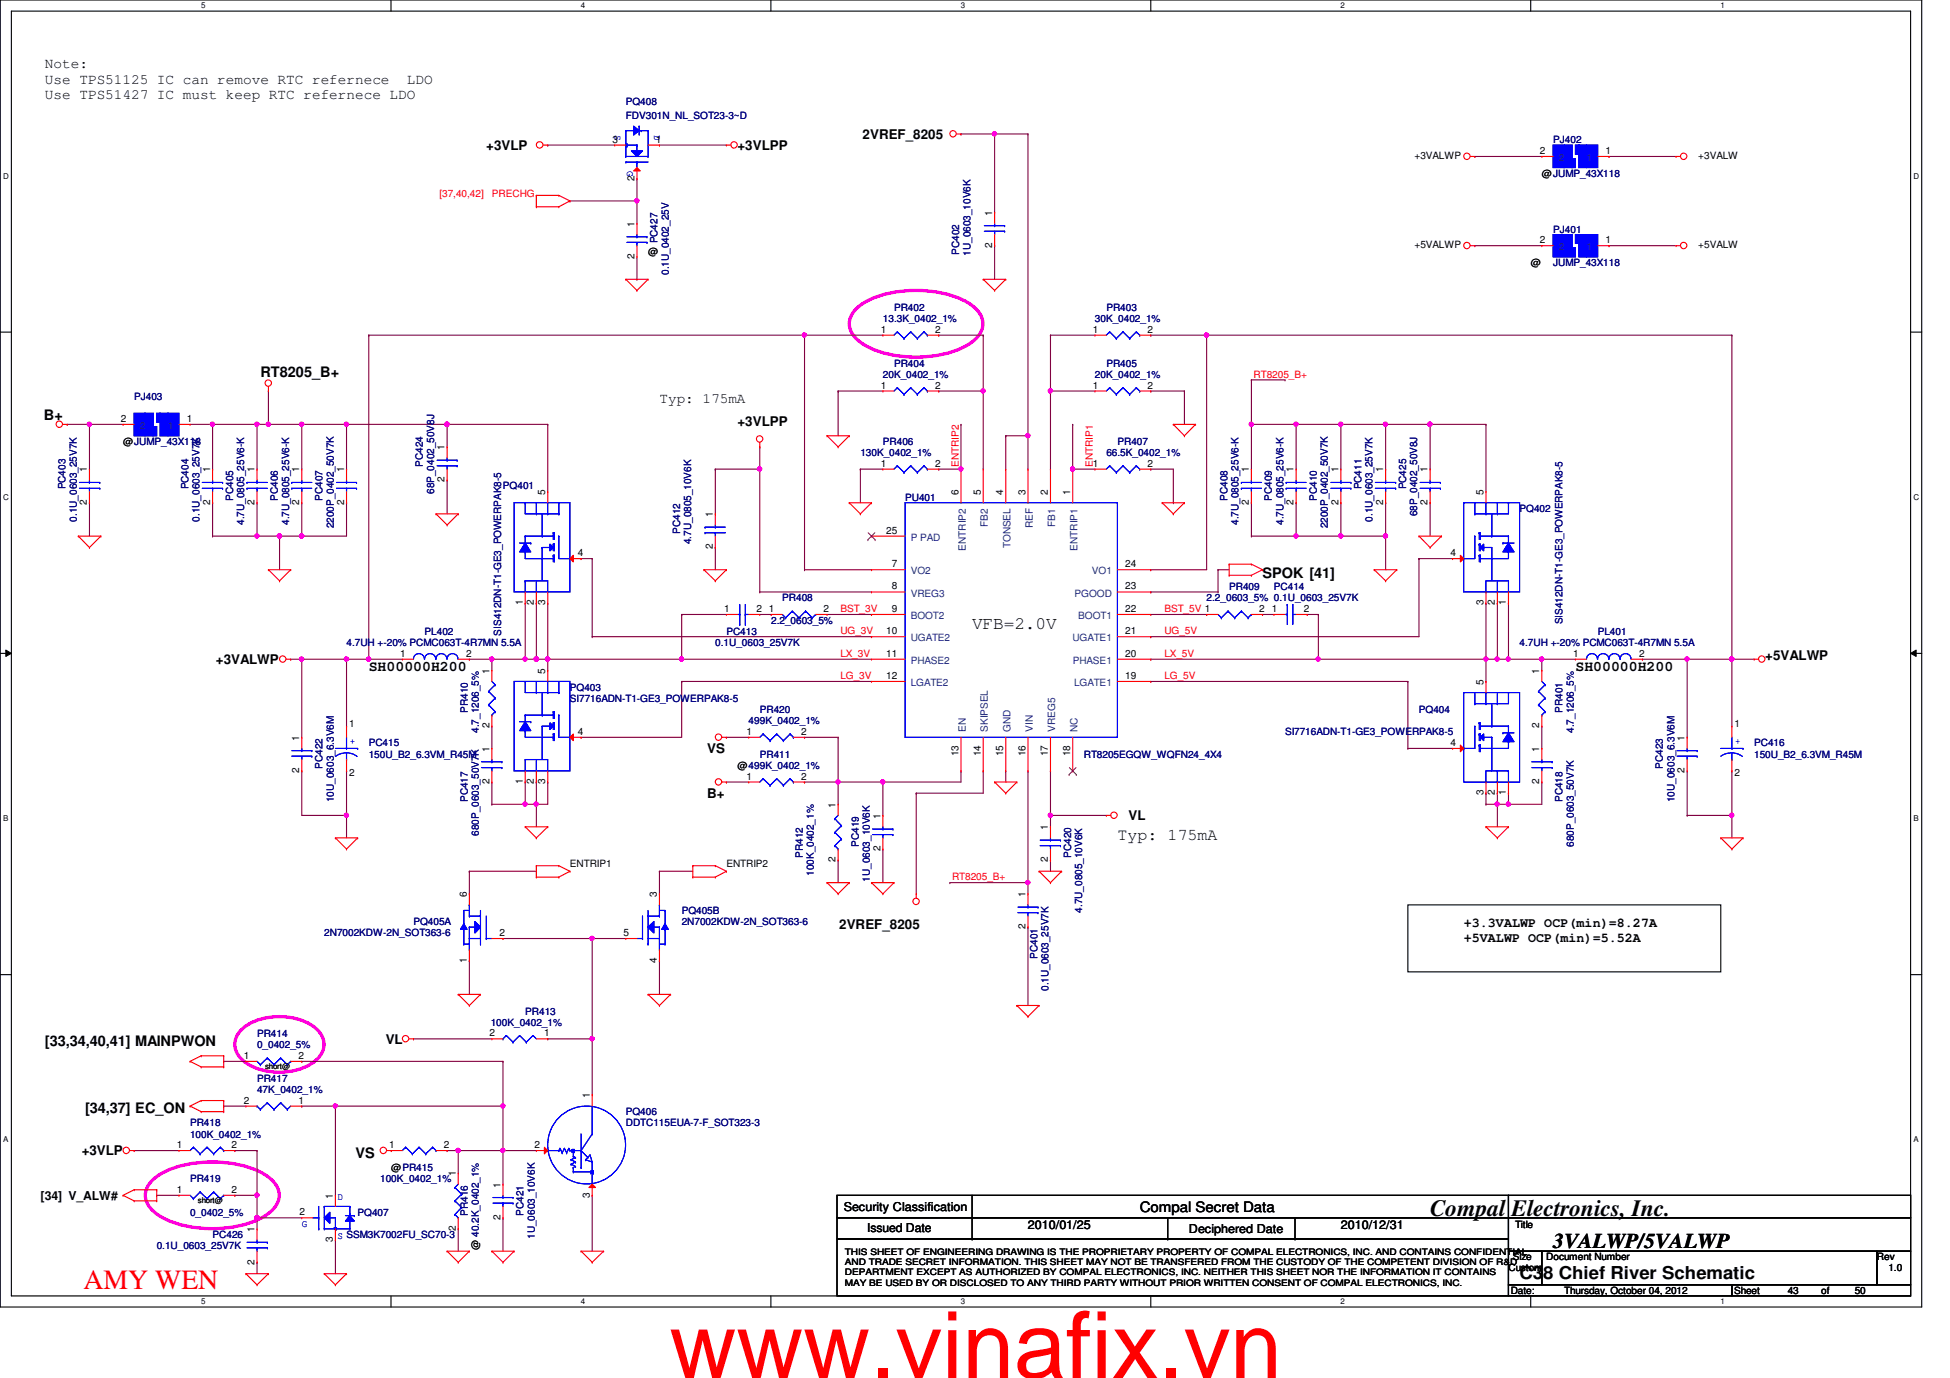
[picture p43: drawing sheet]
<svg xmlns="http://www.w3.org/2000/svg" width="297mm" height="210mm" viewBox="0 0 297 210" stroke-linecap="round" stroke-linejoin="round" font-family="sans-serif">
<defs><g id="words">
<text font-size="14.1" fill="#f00" x="102" y="209.9">www.vinafix.vn</text>
<text font-size="4.2" fill="#f00" x="12.7" y="196.3">AMY WEN</text>
<text font-size="3.6" x="217.8" y="185.3">Compal Electronics, Inc.</text>
<text font-size="3.2" x="236.6" y="190.1">3VALWP/5VALWP</text>
<g font-size="2.7">
<text x="148.1" y="95.8">VFB=2.0V</text>
<text x="231.5" y="194.8">C38 Chief River Schematic</text>
</g>
<text font-size="2.5" x="170.2" y="128">Typ: 175mA</text>
<g font-size="2.2">
<text x="6.9" y="10.3">Note:</text>
<text x="6.9" y="12.7">Use TPS51125 IC can remove RTC refernece</text>
<text x="6.9" y="15.2">Use TPS51427 IC must keep RTC refernece LDO</text>
<text x="62" y="12.7">LDO</text>
<text x="39.7" y="57.4">RT8205_B+</text>
<text x="6.7" y="64">B+</text>
<text x="100.5" y="61.4">Typ: 175mA</text>
<text x="192.3" y="88">SPOK [41]</text>
<text x="56.2" y="102.2">SH00000H200</text>
<text x="240" y="102.2">SH00000H200</text>
<text x="6.9" y="159.3">[33,34,40,41] MAINPWON</text>
<text x="13" y="169.5">[34,37] EC_ON</text>
<text x="54.1" y="176.3">VS</text>
<text x="173.6" y="184.6">Compal Secret Data</text>
</g>
<g font-size="2">
<text x="74.1" y="22.8">+3VLP</text>
<text x="112.3" y="22.8">+3VLPP</text>
<text x="131.4" y="21.1">2VREF_8205</text>
<text x="112.3" y="64.9">+3VLPP</text>
<text x="32.9" y="101.1">+3VALWP</text>
<text x="268.9" y="100.6">+5VALWP</text>
<text x="107.7" y="114.7">VS</text>
<text x="107.7" y="121.5">B+</text>
<text x="171.9" y="124.9">VL</text>
<text x="127.8" y="141.4">2VREF_8205</text>
<text x="223" y="141.2">+3.3VALWP OCP(min)=8.27A</text>
<text x="223" y="143.5">+5VALWP OCP(min)=5.52A</text>
<text x="58.8" y="159">VL</text>
<text x="12.4" y="176">+3VLP</text>
</g>
<g font-size="1.9">
<text x="6.2" y="182.8">[34] V_ALW#</text>
<text x="128.5" y="184.4">Security Classification</text>
<text x="132.1" y="187.7">Issued Date</text>
<text x="156.6" y="187.2">2010/01/25</text>
<text x="181.1" y="187.9">Deciphered Date</text>
<text x="204.3" y="187.2">2010/12/31</text>
</g>
<g font-size="1.5" fill="#000080">
<text x="95.3" y="16">PQ408</text>
<text x="95.3" y="18.1">FDV301N_NL_SOT23-3~D</text>
<text x="236.6" y="21.8">PJ402</text>
<text x="236.6" y="35.4">PJ401</text>
<text x="100.2" y="37.1" transform="rotate(-90 100.2 37.1)">PC427</text>
<text x="101.9" y="41.9" transform="rotate(-90 101.9 41.9)">0.1U_0402_25V</text>
<text x="146.1" y="38.8" transform="rotate(-90 146.1 38.8)">PC402</text>
<text x="147.8" y="38.9" transform="rotate(-90 147.8 38.9)">1U_0603_10V6K</text>
<text x="236.6" y="40.5">JUMP_43X118</text>
<text x="136.2" y="47.3">PR402</text>
<text x="168.5" y="47.3">PR403</text>
<text x="134.5" y="49">13.3K_0402_1%</text>
<text x="166.8" y="49">30K_0402_1%</text>
<text x="134.5" y="57.5">20K_0402_1%</text>
<text x="136.2" y="55.8">PR404</text>
<text x="166.8" y="57.5">20K_0402_1%</text>
<text x="168.5" y="55.8">PR405</text>
<text x="20.4" y="61">PJ403</text>
<text x="64.4" y="71.1" transform="rotate(-90 64.4 71.1)">PC424</text>
<text x="131.1" y="69.5">130K_0402_1%</text>
<text x="134.5" y="67.8">PR406</text>
<text x="168.5" y="69.5">66.5K_0402_1%</text>
<text x="170.2" y="67.8">PR407</text>
<text x="10" y="74.5" transform="rotate(-90 10 74.5)">PC403</text>
<text x="28.7" y="74.5" transform="rotate(-90 28.7 74.5)">PC404</text>
<text x="35.5" y="76.2" transform="rotate(-90 35.5 76.2)">PC405</text>
<text x="42.3" y="76.2" transform="rotate(-90 42.3 76.2)">PC406</text>
<text x="49.1" y="76.2" transform="rotate(-90 49.1 76.2)">PC407</text>
<text x="66.1" y="75.2" transform="rotate(-90 66.1 75.2)">68P_0402_50V8J</text>
<text x="76.6" y="74.5">PQ401</text>
<text x="137.9" y="76.3">PU401</text>
<text x="187" y="76.2" transform="rotate(-90 187 76.2)">PC408</text>
<text x="193.8" y="76.2" transform="rotate(-90 193.8 76.2)">PC409</text>
<text x="200.6" y="76.2" transform="rotate(-90 200.6 76.2)">PC410</text>
<text x="207.4" y="74.5" transform="rotate(-90 207.4 74.5)">PC411</text>
<text x="214.2" y="74.5" transform="rotate(-90 214.2 74.5)">PC425</text>
<text x="231.5" y="78">PQ402</text>
<text x="11.7" y="79.5" transform="rotate(-90 11.7 79.5)">0.1U_0603_25V7K</text>
<text x="30.4" y="79.5" transform="rotate(-90 30.4 79.5)">0.1U_0603_25V7K</text>
<text x="37.2" y="80" transform="rotate(-90 37.2 80)">4.7U_0805_25V6-K</text>
<text x="44" y="80" transform="rotate(-90 44 80)">4.7U_0805_25V6-K</text>
<text x="50.8" y="80.5" transform="rotate(-90 50.8 80.5)">2200P_0402_50V7K</text>
<text x="103.6" y="81.3" transform="rotate(-90 103.6 81.3)">PC412</text>
<text x="105.3" y="82.9" transform="rotate(-90 105.3 82.9)">4.7U_0805_10V6K</text>
<text x="188.7" y="80" transform="rotate(-90 188.7 80)">4.7U_0805_25V6-K</text>
<text x="195.5" y="80" transform="rotate(-90 195.5 80)">4.7U_0805_25V6-K</text>
<text x="202.3" y="80.5" transform="rotate(-90 202.3 80.5)">2200P_0402_50V7K</text>
<text x="209.1" y="79.5" transform="rotate(-90 209.1 79.5)">0.1U_0603_25V7K</text>
<text x="215.9" y="78.6" transform="rotate(-90 215.9 78.6)">68P_0402_50V8J</text>
<text x="187.2" y="89.9">PR409</text>
<text x="194.1" y="89.9">PC414</text>
<text x="117.5" y="95">2.2_0603_5%</text>
<text x="119.2" y="91.6">PR408</text>
<text x="183.8" y="91.6">2.2_0603_5% 0.1U_0603_25V7K</text>
<text x="238" y="95.1" transform="rotate(-90 238 95.1)">SIS412DN-T1-GE3_POWERPAK8-5</text>
<text x="52.8" y="98.4">4.7UH +-20% PCMC063T-4R7MN 5.5A</text>
<text x="64.7" y="96.7">PL402</text>
<text x="76.4" y="96.8" transform="rotate(-90 76.4 96.8)">SIS412DN-T1-GE3_POWERPAK8-5</text>
<text x="109" y="98.4">0.1U_0603_25V7K</text>
<text x="110.7" y="96.7">PC413</text>
<text x="231.5" y="98.4">4.7UH +-20% PCMC063T-4R7MN 5.5A</text>
<text x="243.4" y="96.7">PL401</text>
<text x="86.8" y="105.2">PQ403</text>
<text x="86.8" y="106.9">SI7716ADN-T1-GE3_POWERPAK8-5</text>
<text x="56.2" y="113.7">PC415</text>
<text x="71.2" y="108.6" transform="rotate(-90 71.2 108.6)">PR410</text>
<text x="72.9" y="111.6" transform="rotate(-90 72.9 111.6)">4.7_1206_5%</text>
<text x="114" y="110.3">499K_0402_1%</text>
<text x="115.7" y="108.6">PR420</text>
<text x="195.7" y="112">SI7716ADN-T1-GE3_POWERPAK8-5</text>
<text x="216.2" y="108.6">PQ404</text>
<text x="238" y="108.6" transform="rotate(-90 238 108.6)">PR401</text>
<text x="239.7" y="111.6" transform="rotate(-90 239.7 111.6)">4.7_1206_5%</text>
<text x="267.2" y="113.7">PC416</text>
<text x="49.1" y="117.1" transform="rotate(-90 49.1 117.1)">PC422</text>
<text x="56.2" y="115.4">150U_B2_6.3VM_R45M</text>
<text x="115.7" y="115.4">PR411</text>
<text x="165.1" y="115.4">RT8205EGQW_WQFN24_4X4</text>
<text x="253.3" y="117.1" transform="rotate(-90 253.3 117.1)">PC423</text>
<text x="267.2" y="115.4">150U_B2_6.3VM_R45M</text>
<text x="50.8" y="122.2" transform="rotate(-90 50.8 122.2)">10U_0603_6.3V6M</text>
<text x="71.2" y="122.2" transform="rotate(-90 71.2 122.2)">PC417</text>
<text x="238" y="122.2" transform="rotate(-90 238 122.2)">PC418</text>
<text x="255.1" y="122.2" transform="rotate(-90 255.1 122.2)">10U_0603_6.3V6M</text>
<text x="72.9" y="127.3" transform="rotate(-90 72.9 127.3)">680P_0603_50V7K</text>
<text x="122.3" y="130.7" transform="rotate(-90 122.3 130.7)">PR412</text>
<text x="130.8" y="129" transform="rotate(-90 130.8 129)">PC419</text>
<text x="163.1" y="130.7" transform="rotate(-90 163.1 130.7)">PC420</text>
<text x="239.7" y="129" transform="rotate(-90 239.7 129)">680P_0603_50V7K</text>
<text x="124" y="133.4" transform="rotate(-90 124 133.4)">100K_0402_1%</text>
<text x="132.5" y="134.3" transform="rotate(-90 132.5 134.3)">1U_0603_10V6K</text>
<text x="49.4" y="142.6">2N7002KDW-2N_SOT363-6</text>
<text x="63" y="140.9">PQ405A</text>
<text x="103.8" y="139.2">PQ405B</text>
<text x="103.8" y="140.9">2N7002KDW-2N_SOT363-6</text>
<text x="164.8" y="139" transform="rotate(-90 164.8 139)">4.7U_0805_10V6K</text>
<text x="158" y="146" transform="rotate(-90 158 146)">PC401</text>
<text x="80" y="154.6">PR413</text>
<text x="159.7" y="151" transform="rotate(-90 159.7 151)">0.1U_0603_25V7K</text>
<text x="39.2" y="157.9">PR414</text>
<text x="39.2" y="159.6">0_0402_5%</text>
<text x="74.8" y="156.3">100K_0402_1%</text>
<text x="39.2" y="164.8">PR417</text>
<text x="39.2" y="166.5">47K_0402_1%</text>
<text x="29" y="171.6">PR418</text>
<text x="29" y="173.3">100K_0402_1%</text>
<text x="95.3" y="169.9">PQ406</text>
<text x="95.3" y="171.6">DDTC115EUA-7-F_SOT323-3</text>
<text x="29" y="180.1">PR419</text>
<text x="29" y="185.2">0_0402_5%</text>
<text x="54.5" y="185.2">PQ407</text>
<text x="57.9" y="180.1">100K_0402_1%</text>
<text x="71.2" y="185.2" transform="rotate(-90 71.2 185.2)">PR416</text>
<text x="79.8" y="185.2" transform="rotate(-90 79.8 185.2)">PC421</text>
<text x="23.9" y="190.3">0.1U_0603_25V7K</text>
<text x="32.4" y="188.6">PC426</text>
<text x="81.4" y="188.7" transform="rotate(-90 81.4 188.7)">1U_0603_10V6K</text>
</g>
<g font-size="1.5">
<text x="93.3" y="21.7">3</text>
<text x="99.9" y="21.7">1</text>
<text x="234.6" y="23.5">2</text>
<text x="244.6" y="23.5">1</text>
<text x="96.6" y="27.6" transform="rotate(-90 96.6 27.6)">2</text>
<text x="215.5" y="24.2">+3VALWP</text>
<text x="234.9" y="26.9">@JUMP_43X118</text>
<text x="258.7" y="24.2">+3VALW</text>
<text x="96.6" y="34.5" transform="rotate(-90 96.6 34.5)">1</text>
<text x="151.1" y="32.9" transform="rotate(-90 151.1 32.9)">1</text>
<text x="96.6" y="39.5" transform="rotate(-90 96.6 39.5)">2</text>
<text x="98.7" y="38.8">@</text>
<text x="151.1" y="37.8" transform="rotate(-90 151.1 37.8)">2</text>
<text x="215.5" y="37.8">+5VALWP</text>
<text x="233.2" y="40.5">@</text>
<text x="234.6" y="37">2</text>
<text x="244.6" y="37">1</text>
<text x="258.7" y="37.8">+5VALW</text>
<text x="134.2" y="50.7">1</text>
<text x="142.4" y="50.7">2</text>
<text x="166.5" y="50.7">1</text>
<text x="174.8" y="50.7">2</text>
<text x="134.2" y="59.2">1</text>
<text x="142.4" y="59.2">2</text>
<text x="166.5" y="59.2">1</text>
<text x="174.8" y="59.2">2</text>
<text x="18.4" y="64.3">2</text>
<text x="28.4" y="64.3">1</text>
<text x="13.2" y="72" transform="rotate(-90 13.2 72)">1</text>
<text x="18.8" y="67.8">@JUMP_43X118</text>
<text x="32" y="72" transform="rotate(-90 32 72)">1</text>
<text x="38.8" y="72" transform="rotate(-90 38.8 72)">1</text>
<text x="45.6" y="72" transform="rotate(-90 45.6 72)">1</text>
<text x="52.4" y="72" transform="rotate(-90 52.4 72)">1</text>
<text x="67.7" y="68.6" transform="rotate(-90 67.7 68.6)">1</text>
<text x="134.2" y="71.1">1</text>
<text x="142.4" y="71.1">2</text>
<text x="166.5" y="71.1">1</text>
<text x="174.8" y="71.1">2</text>
<text x="190.2" y="72" transform="rotate(-90 190.2 72)">1</text>
<text x="197.1" y="72" transform="rotate(-90 197.1 72)">1</text>
<text x="203.9" y="72" transform="rotate(-90 203.9 72)">1</text>
<text x="210.7" y="72" transform="rotate(-90 210.7 72)">1</text>
<text x="217.5" y="72" transform="rotate(-90 217.5 72)">1</text>
<text x="13.2" y="76.9" transform="rotate(-90 13.2 76.9)">2</text>
<text x="32" y="76.9" transform="rotate(-90 32 76.9)">2</text>
<text x="38.8" y="76.9" transform="rotate(-90 38.8 76.9)">2</text>
<text x="45.6" y="76.9" transform="rotate(-90 45.6 76.9)">2</text>
<text x="52.4" y="76.9" transform="rotate(-90 52.4 76.9)">2</text>
<text x="67.7" y="73.5" transform="rotate(-90 67.7 73.5)">2</text>
<text x="83.1" y="75.4" transform="rotate(-90 83.1 75.4)">5</text>
<text x="146" y="75.4" transform="rotate(-90 146 75.4)">6</text>
<text x="149.4" y="75.4" transform="rotate(-90 149.4 75.4)">5</text>
<text x="152.8" y="75.4" transform="rotate(-90 152.8 75.4)">4</text>
<text x="156.2" y="75.4" transform="rotate(-90 156.2 75.4)">3</text>
<text x="159.6" y="75.4" transform="rotate(-90 159.6 75.4)">2</text>
<text x="163" y="75.4" transform="rotate(-90 163 75.4)">1</text>
<text x="190.2" y="76.9" transform="rotate(-90 190.2 76.9)">2</text>
<text x="197.1" y="76.9" transform="rotate(-90 197.1 76.9)">2</text>
<text x="203.9" y="76.9" transform="rotate(-90 203.9 76.9)">2</text>
<text x="210.7" y="76.9" transform="rotate(-90 210.7 76.9)">2</text>
<text x="217.5" y="76.9" transform="rotate(-90 217.5 76.9)">2</text>
<text x="226" y="75.4" transform="rotate(-90 226 75.4)">5</text>
<text x="108.6" y="83.7" transform="rotate(-90 108.6 83.7)">2</text>
<text x="108.6" y="78.8" transform="rotate(-90 108.6 78.8)">1</text>
<text x="135" y="81.3">25</text>
<text x="88" y="84.7">4</text>
<text x="135.8" y="86.4">7</text>
<text x="135.8" y="89.8">8</text>
<text x="171.4" y="86.4">24</text>
<text x="171.4" y="89.8">23</text>
<text x="220.9" y="84.7">4</text>
<text x="79.6" y="92.2" transform="rotate(-90 79.6 92.2)">1</text>
<text x="81.3" y="92.2" transform="rotate(-90 81.3 92.2)">2</text>
<text x="83.1" y="92.2" transform="rotate(-90 83.1 92.2)">3</text>
<text x="110.3" y="93.2">1</text>
<text x="115.2" y="93.2">2</text>
<text x="117.1" y="93.2">1</text>
<text x="125.4" y="93.2">2</text>
<text x="135.8" y="93.2">9</text>
<text x="171.4" y="93.2">22</text>
<text x="191.8" y="93.2">2</text>
<text x="193.7" y="93.2">1</text>
<text x="198.6" y="93.2">2</text>
<text x="226" y="92.2" transform="rotate(-90 226 92.2)">3</text>
<text x="227.7" y="92.2" transform="rotate(-90 227.7 92.2)">2</text>
<text x="229.4" y="92.2" transform="rotate(-90 229.4 92.2)">1</text>
<text x="61" y="100">1</text>
<text x="71" y="100">2</text>
<text x="135" y="96.6">10</text>
<text x="135" y="100">11</text>
<text x="171.4" y="96.6">21</text>
<text x="171.4" y="100">20</text>
<text x="239.6" y="100">1</text>
<text x="249.7" y="100">2</text>
<text x="74.5" y="102.6" transform="rotate(-90 74.5 102.6)">1</text>
<text x="83.1" y="102.6" transform="rotate(-90 83.1 102.6)">5</text>
<text x="135" y="103.4">12</text>
<text x="171.4" y="103.4">19</text>
<text x="226" y="104.3" transform="rotate(-90 226 104.3)">5</text>
<text x="234.5" y="102.6" transform="rotate(-90 234.5 102.6)">1</text>
<text x="45.6" y="112.8" transform="rotate(-90 45.6 112.8)">1</text>
<text x="53.2" y="110.8">1</text>
<text x="74.5" y="111" transform="rotate(-90 74.5 111)">2</text>
<text x="88" y="111.9">4</text>
<text x="113.7" y="111.9">1</text>
<text x="122" y="111.9">2</text>
<text x="220.9" y="113.6">4</text>
<text x="234.5" y="111" transform="rotate(-90 234.5 111)">2</text>
<text x="256.6" y="112.8" transform="rotate(-90 256.6 112.8)">1</text>
<text x="264.2" y="110.8">1</text>
<text x="45.6" y="117.7" transform="rotate(-90 45.6 117.7)">2</text>
<text x="53.2" y="118.3">2</text>
<text x="74.5" y="119.5" transform="rotate(-90 74.5 119.5)">2</text>
<text x="74.5" y="114.5" transform="rotate(-90 74.5 114.5)">1</text>
<text x="79.6" y="119.5" transform="rotate(-90 79.6 119.5)">1</text>
<text x="81.3" y="119.5" transform="rotate(-90 81.3 119.5)">2</text>
<text x="83.1" y="119.5" transform="rotate(-90 83.1 119.5)">3</text>
<text x="112.3" y="117.1">@499K_0402_1%</text>
<text x="113.7" y="118.7">1</text>
<text x="122" y="118.7">2</text>
<text x="146" y="115.2" transform="rotate(-90 146 115.2)">13</text>
<text x="149.4" y="115.2" transform="rotate(-90 149.4 115.2)">14</text>
<text x="152.8" y="115.2" transform="rotate(-90 152.8 115.2)">15</text>
<text x="156.2" y="115.2" transform="rotate(-90 156.2 115.2)">16</text>
<text x="159.6" y="115.2" transform="rotate(-90 159.6 115.2)">17</text>
<text x="163" y="115.2" transform="rotate(-90 163 115.2)">18</text>
<text x="234.5" y="119.5" transform="rotate(-90 234.5 119.5)">2</text>
<text x="234.5" y="114.5" transform="rotate(-90 234.5 114.5)">1</text>
<text x="256.6" y="117.7" transform="rotate(-90 256.6 117.7)">2</text>
<text x="264.2" y="118.3">2</text>
<text x="127.3" y="123" transform="rotate(-90 127.3 123)">1</text>
<text x="134.1" y="124.8" transform="rotate(-90 134.1 124.8)">1</text>
<text x="226" y="121.2" transform="rotate(-90 226 121.2)">3</text>
<text x="227.7" y="121.2" transform="rotate(-90 227.7 121.2)">2</text>
<text x="229.4" y="121.2" transform="rotate(-90 229.4 121.2)">1</text>
<text x="127.3" y="131.4" transform="rotate(-90 127.3 131.4)">2</text>
<text x="134.1" y="129.7" transform="rotate(-90 134.1 129.7)">2</text>
<text x="159.6" y="131.4" transform="rotate(-90 159.6 131.4)">2</text>
<text x="159.6" y="126.4" transform="rotate(-90 159.6 126.4)">1</text>
<text x="71.1" y="136.7" transform="rotate(-90 71.1 136.7)">6</text>
<text x="86.8" y="132.1">ENTRIP1</text>
<text x="100.1" y="136.7" transform="rotate(-90 100.1 136.7)">3</text>
<text x="110.7" y="132.1">ENTRIP2</text>
<text x="156.2" y="136.7" transform="rotate(-90 156.2 136.7)">1</text>
<text x="76.1" y="142.6">2</text>
<text x="95" y="142.6">5</text>
<text x="156.2" y="141.6" transform="rotate(-90 156.2 141.6)">2</text>
<text x="71.1" y="146.7" transform="rotate(-90 71.1 146.7)">1</text>
<text x="100.1" y="146.7" transform="rotate(-90 100.1 146.7)">4</text>
<text x="37.1" y="161.3">1</text>
<text x="45.5" y="161.3">2</text>
<text x="74.6" y="157.9">2</text>
<text x="82.9" y="157.9">1</text>
<text x="89.8" y="167.3" transform="rotate(-90 89.8 167.3)">1</text>
<text x="37.1" y="168.1">2</text>
<text x="45.5" y="168.1">1</text>
<text x="26.9" y="174.9">1</text>
<text x="35.3" y="174.9">2</text>
<text x="59.3" y="174.9">1</text>
<text x="59.6" y="178.4">@PR415</text>
<text x="67.6" y="174.9">2</text>
<text x="69.4" y="179.2" transform="rotate(-90 69.4 179.2)">1</text>
<text x="81.4" y="174.9">2</text>
<text x="26.9" y="181.7">1</text>
<text x="35.3" y="181.7">2</text>
<text x="45.6" y="185.1">2</text>
<text x="50.7" y="182.6" transform="rotate(-90 50.7 182.6)">1</text>
<text x="76.2" y="185.8" transform="rotate(-90 76.2 185.8)">2</text>
<text x="76.2" y="180.9" transform="rotate(-90 76.2 180.9)">1</text>
<text x="89.8" y="182.4" transform="rotate(-90 89.8 182.4)">3</text>
<text x="38.8" y="187.7" transform="rotate(-90 38.8 187.7)">1</text>
<text x="50.7" y="189.2" transform="rotate(-90 50.7 189.2)">3</text>
<text x="69.4" y="187.5" transform="rotate(-90 69.4 187.5)">2</text>
<text x="72.9" y="190.4" transform="rotate(-90 72.9 190.4)">@ 40.2K_0402_1%</text>
<text x="230.5" y="192">Size</text>
<text x="230.8" y="187.1">Title</text>
<text x="235.5" y="192">Document Number</text>
<text x="285.9" y="192">Rev</text>
<text x="38.8" y="192.6" transform="rotate(-90 38.8 192.6)">2</text>
<text x="229.8" y="193.7">Custom</text>
<text x="230.1" y="197.1">Date:</text>
<text x="238.3" y="197.1">Thursday, October 04, 2012</text>
<text x="264.2" y="197.1">Sheet</text>
<text x="272.3" y="197.1">43</text>
<text x="277.4" y="197.1">of</text>
<text x="282.5" y="197.1">50</text>
<text x="287.7" y="193.7">1.0</text>
</g>
<g font-size="1.5" fill="#00f">
<text x="93.7" y="20.6" transform="rotate(90 93.7 20.6)">S</text>
<text x="99.6" y="20.6" transform="rotate(90 99.6 20.6)">D</text>
<text x="95.5" y="26" transform="rotate(90 95.5 26)">G</text>
<text x="53.3" y="113.4">+</text>
<text x="264.3" y="113.4">+</text>
<text x="51.4" y="182.8">D</text>
<text x="46" y="186.9">G</text>
<text x="51.4" y="188.8">S SSM3K7002FU_SC70-3</text>
</g>
<g font-size="1.5" fill="#f00">
<text x="66.9" y="30">[37,40,42]</text>
<text x="74.9" y="30">PRECHG</text>
<text x="191" y="57.5">RT8205_B+</text>
<text x="146" y="71.1" transform="rotate(-90 146 71.1)">ENTRIP2</text>
<text x="166.5" y="71.1" transform="rotate(-90 166.5 71.1)">ENTRIP1</text>
<text x="128" y="93.3">BST_3V</text>
<text x="177.4" y="93.3">BST_5V 1</text>
<text x="128" y="100.1">LX_3V</text>
<text x="128" y="96.6">UG_3V</text>
<text x="177.4" y="100.1">LX_5V</text>
<text x="177.4" y="96.6">UG_5V</text>
<text x="128" y="103.5">LG_3V</text>
<text x="177.4" y="103.5">LG_5V</text>
<text x="145" y="134.1">RT8205_B+</text>
</g>
<g font-size="1.5" fill="#004080">
<text x="237.4" y="24.6">2</text>
<text x="241.7" y="24.6">1</text>
<text x="237.4" y="38.1">2</text>
<text x="241.7" y="38.1">1</text>
<text x="21.3" y="65.4">2</text>
<text x="25.6" y="65.4">1</text>
<text x="138.7" y="82.4">P PAD</text>
<text x="147.1" y="83.9" transform="rotate(-90 147.1 83.9)">ENTRIP2</text>
<text x="150.5" y="80.2" transform="rotate(-90 150.5 80.2)">FB2</text>
<text x="153.9" y="83.5" transform="rotate(-90 153.9 83.5)">TONSEL</text>
<text x="157.3" y="80.5" transform="rotate(-90 157.3 80.5)">REF</text>
<text x="160.7" y="80.2" transform="rotate(-90 160.7 80.2)">FB1</text>
<text x="164.1" y="83.9" transform="rotate(-90 164.1 83.9)">ENTRIP1</text>
<text x="138.7" y="87.5">VO2</text>
<text x="166.3" y="87.5">VO1</text>
<text x="138.7" y="90.9">VREG3</text>
<text x="138.7" y="94.3">BOOT2</text>
<text x="163.7" y="90.9">PGOOD</text>
<text x="164.2" y="94.3">BOOT1</text>
<text x="138.7" y="97.7">UGATE2</text>
<text x="138.7" y="101.1">PHASE2</text>
<text x="163.4" y="97.7">UGATE1</text>
<text x="163.4" y="101.1">PHASE1</text>
<text x="138.7" y="104.5">LGATE2</text>
<text x="163.6" y="104.5">LGATE1</text>
<text x="147.1" y="111.5" transform="rotate(-90 147.1 111.5)">EN</text>
<text x="150.5" y="111.5" transform="rotate(-90 150.5 111.5)">SKIPSEL</text>
<text x="153.9" y="111.5" transform="rotate(-90 153.9 111.5)">GND</text>
<text x="157.3" y="111.5" transform="rotate(-90 157.3 111.5)">VIN</text>
<text x="160.7" y="111.5" transform="rotate(-90 160.7 111.5)">VREG5</text>
<text x="164.1" y="111.5" transform="rotate(-90 164.1 111.5)">NC</text>
</g>
<g font-size="1.4">
<text x="128.7" y="191.1">THIS SHEET OF ENGINEERING DRAWING IS THE PROPRIETARY PROPERTY OF COMPAL ELECTRONICS, INC. AND CONTAINS CONFIDENTIAL</text>
<text x="128.7" y="192.7">AND TRADE SECRET INFORMATION. THIS SHEET MAY NOT BE TRANSFERED FROM THE CUSTODY OF THE COMPETENT DIVISION OF R&amp;D</text>
<text x="128.7" y="194.3">DEPARTMENT EXCEPT AS AUTHORIZED BY COMPAL ELECTRONICS, INC. NEITHER THIS SHEET NOR THE INFORMATION IT CONTAINS</text>
<text x="128.7" y="195.8">MAY BE USED BY OR DISCLOSED TO ANY THIRD PARTY WITHOUT PRIOR WRITTEN CONSENT OF COMPAL ELECTRONICS, INC.</text>
</g>
<g font-size="1.2">
<text x="30.6" y="1.3">5</text>
<text x="88.5" y="1.3">4</text>
<text x="146.3" y="1.3">3</text>
<text x="204.2" y="1.3">2</text>
<text x="262.1" y="1.3">1</text>
<text x=".5" y="27.2">D</text>
<text x="291.5" y="27.2">D</text>
<text x=".5" y="76.1">C</text>
<text x="291.5" y="76.1">C</text>
<text x=".5" y="125.1">B</text>
<text x="291.5" y="125.1">B</text>
<text x="40.4" y="162.8">short@</text>
<text x=".5" y="174">A</text>
<text x="291.5" y="174">A</text>
<text x="30.1" y="183.2">short@</text>
<text x="30.6" y="198.7">5</text>
<text x="88.5" y="198.7">4</text>
<text x="146.3" y="198.7">3</text>
<text x="204.2" y="198.7">2</text>
<text x="262.1" y="198.7">1</text>
</g>
</g></defs>
<path d="M0 0h292.7v199.1h-292.7zM1.7 1.7h289.3v195.7h-289.3z" fill="none" stroke="#000" stroke-width=".17"/>
<g fill="#fff">
<path d="M30.6 .2h.7v1.3h-.7z"/>
<path d="M30.6 197.6h.7v1.3h-.7z"/>
</g>
<path d="M59.6 0v1.7M59.6 197.4v1.7" fill="none" stroke="#000" stroke-width=".17"/>
<g fill="#fff">
<path d="M88.5 .2h.6v1.3h-.6z"/>
<path d="M88.5 197.6h.6v1.3h-.6z"/>
</g>
<path d="M117.4 0v1.7M117.4 197.4v1.7" fill="none" stroke="#000" stroke-width=".17"/>
<g fill="#fff">
<path d="M146.3 .2h.7v1.3h-.7z"/>
<path d="M146.3 197.6h.7v1.3h-.7z"/>
</g>
<path d="M175.3 0v1.7M175.3 197.4v1.7" fill="none" stroke="#000" stroke-width=".17"/>
<g fill="#fff">
<path d="M204.2 .2h.6v1.3h-.6z"/>
<path d="M204.2 197.6h.6v1.3h-.6z"/>
</g>
<path d="M233.2 0v1.7M233.2 197.4v1.7" fill="none" stroke="#000" stroke-width=".17"/>
<g fill="#fff">
<path d="M262.1 .2h.6v1.3h-.6z"/>
<path d="M262.1 197.6h.6v1.3h-.6z"/>
<path d="M.5 26.1h.8v1.4h-.8z"/>
<path d="M291.5 26.1h.8v1.4h-.8z"/>
<path d="M.5 75h.8v1.4h-.8z"/>
<path d="M291.5 75h.8v1.4h-.8z"/>
</g>
<path d="M0 50.6h1.7M291 50.6h1.7" fill="none" stroke="#000" stroke-width=".17"/>
<g fill="#fff">
<path d="M.5 124h.7v1.3h-.7z"/>
<path d="M291.5 124h.7v1.3h-.7z"/>
</g>
<path d="M0 99.5h1.7M291 99.5h1.7" fill="none" stroke="#000" stroke-width=".17"/>
<path d="M.9 99l.8 .5-.8 .5zM291 99.5l.9-.5v1z" fill="#000"/>
<path d="M.9 99l.8 .5-.8 .5zM291 99.5l.9-.5v1z" fill="none" stroke="#000" stroke-width=".15"/>
<g fill="#fff">
<path d="M.5 172.9h.7v1.3h-.7z"/>
<path d="M291.5 172.9h.7v1.3h-.7z"/>
</g>
<path d="M214.5 137.8h47.6v10.2h-47.6zM0 148.5h1.7M291 148.5h1.7" fill="none" stroke="#000" stroke-width=".17"/>
<path d="M130.7 46.7a14.1 14.1 0 0 1 8.8-2.5 14.2 14.2 0 0 1 8.8 2.5 3.1 3.1 0 0 1 0 5.2 14.2 14.2 0 0 1-8.8 2.5 14.1 14.1 0 0 1-8.8-2.5 3.1 3.1 0 0 1 0-5.2zM37.1 156.6a9.6 9.6 0 0 1 10.9 0 3 3 0 0 1 0 5 9.5 9.5 0 0 1-10.9 0 3.1 3.1 0 0 1 0-5zM22.9 180.1a9.7 9.7 0 0 1 5.5-2.7 17.6 17.6 0 0 1 12 1.6 3.5 3.5 0 0 1 2 3.8 5.9 5.9 0 0 1-3.8 3.3 18.5 18.5 0 0 1-13.5-.4 4.5 4.5 0 0 1-3-3.6l.1-.7 .3-.7z" fill="none" stroke="#f0f" stroke-width=".51"/>
<path d="M68.1 64.6h.1M68.1 64.6v3.5" fill="none" stroke="#800040" stroke-width=".17"/>
<circle cx="68.1" cy="64.6" r=".32" fill="#f0f"/>
<circle cx="68.1" cy="64.6" r=".32" fill="none" stroke="#f0f" stroke-width=".17"/>
<path d="M52.8 64.6h.1M52.8 64.6h15.3M68.1 73.2h.1M68.1 73.2v5.1" fill="none" stroke="#800040" stroke-width=".17"/>
<circle cx="52.8" cy="64.6" r=".32" fill="#f0f"/>
<circle cx="52.8" cy="64.6" r=".32" fill="none" stroke="#f0f" stroke-width=".17"/>
<path d="M217.8 64.6h.1M217.8 64.6v6.9" fill="none" stroke="#800040" stroke-width=".17"/>
<circle cx="217.8" cy="64.6" r=".32" fill="#f0f"/>
<circle cx="217.8" cy="64.6" r=".32" fill="none" stroke="#f0f" stroke-width=".17"/>
<path d="M211.1 64.6h.1M211.1 64.6h6.7M217.8 76.6h.1M217.8 76.6v5.1" fill="none" stroke="#800040" stroke-width=".17"/>
<circle cx="211" cy="64.6" r=".32" fill="#f0f"/>
<circle cx="211" cy="64.6" r=".32" fill="none" stroke="#f0f" stroke-width=".17"/>
<path d="M257 100.4h.1M257 100.4h6.8M257 100.4v11.9" fill="none" stroke="#800040" stroke-width=".17"/>
<circle cx="257" cy="100.4" r=".32" fill="#f0f"/>
<circle cx="257" cy="100.4" r=".32" fill="none" stroke="#f0f" stroke-width=".17"/>
<path d="M250.2 100.4h.1M250.2 100.4h6.8M257 117.4v6.8M257 124.2h.1M257 124.2h6.8M263.8 124.2h.1" fill="none" stroke="#800040" stroke-width=".17"/>
<circle cx="263.8" cy="124.2" r=".32" fill="#f0f"/>
<circle cx="263.8" cy="124.2" r=".32" fill="none" stroke="#f0f" stroke-width=".17"/>
<g fill="none" stroke="#800040" stroke-width=".17">
<path d="M224.7 23.8h.1M224.7 37.4h.1M224.7 23.8h10.2M224.7 37.4h10.2M245.1 23.8h.1M245.1 37.4h.1M245.1 23.8h10.2M245.1 37.4h10.2M42.6 81.7h3.4M46 81.7h.1M263.8 117.4h.1M263.8 117.4v6.8"/>
<path d="M100.5 132.7h.1M100.5 132.7v3.4M76.6 168.5h.1M76.6 168.5v6.8"/>
</g>
<circle cx="42.6" cy="81.6" r=".32" fill="#f0f"/>
<circle cx="42.6" cy="81.6" r=".32" fill="none" stroke="#f0f" stroke-width=".17"/>
<circle cx="45.9" cy="81.6" r=".32" fill="#f0f"/>
<circle cx="45.9" cy="81.6" r=".32" fill="none" stroke="#f0f" stroke-width=".17"/>
<path d="M32.4 64.6h.1M32.4 76.6h.1M32.4 64.6v6.9M32.4 76.6v5.1M228.1 122.5h.1M228.1 122.5v3.4M69.8 175.3h.1M69.8 175.3h6.8" fill="none" stroke="#800040" stroke-width=".17"/>
<circle cx="228.1" cy="122.5" r=".32" fill="#f0f"/>
<circle cx="228.1" cy="122.5" r=".32" fill="none" stroke="#f0f" stroke-width=".17"/>
<path d="M217.8 64.6h.1M217.8 64.6h8.6" fill="none" stroke="#800040" stroke-width=".17"/>
<circle cx="217.8" cy="64.6" r=".32" fill="#f0f"/>
<circle cx="217.8" cy="64.6" r=".32" fill="none" stroke="#f0f" stroke-width=".17"/>
<path d="M175.3 93.6h8.5M183.8 93.6h.1M76.6 175.3h.1M76.6 175.3v5.1" fill="none" stroke="#800040" stroke-width=".17"/>
<circle cx="76.6" cy="175.2" r=".32" fill="#f0f"/>
<circle cx="76.6" cy="175.2" r=".32" fill="none" stroke="#f0f" stroke-width=".17"/>
<g fill="none" stroke="#800040" stroke-width=".17">
<path d="M40.9 59.6h.1M40.9 59.6v5M127.7 59.6h.1M127.7 59.6v6.8M127.7 59.6h6.8M13.6 64.6h.1M13.6 64.6h5.2M109 71.5h.1M109 71.5v6.8M115.7 68.1h.1M115.7 68.1v3.4h-6.7M131.1 71.5h.1"/>
<path d="M131.1 71.5h3.4M131.1 71.5v5.1M109 83.4h.1M109 83.4v3.4M200.8 93.6h.1M200.8 93.6v6.8h-25.5M83.4 100.4h.1M83.4 100.4h20.4M83.4 100.4v1.7M103.8 103.8h.1M103.8 103.8v8.5M175.3 100.4h.1"/>
<path d="M226.4 122.5h.1M228.1 120.8h.1M228.1 120.8v1.7h-1.7M76.6 175.3h.1M76.6 175.3h5.1M69.8 187.2h.1M69.8 187.2v3.4"/>
</g>
<circle cx="83.4" cy="100.4" r=".32" fill="#f0f"/>
<circle cx="83.4" cy="100.4" r=".32" fill="none" stroke="#f0f" stroke-width=".17"/>
<path d="M83.4 64.6h.1M83.4 64.6v10.3M204.3 64.6h.1M204.3 64.6h6.8M192.3 93.6h.1M192.3 93.6h1.8" fill="none" stroke="#800040" stroke-width=".17"/>
<circle cx="204.2" cy="64.6" r=".32" fill="#f0f"/>
<circle cx="204.2" cy="64.6" r=".32" fill="none" stroke="#f0f" stroke-width=".17"/>
<path d="M200.8 100.4h.1M200.8 100.4h25.6" fill="none" stroke="#800040" stroke-width=".17"/>
<circle cx="200.8" cy="100.4" r=".32" fill="#f0f"/>
<circle cx="200.8" cy="100.4" r=".32" fill="none" stroke="#f0f" stroke-width=".17"/>
<path d="M228.1 100.4h.1M228.1 100.4h1.7" fill="none" stroke="#800040" stroke-width=".17"/>
<circle cx="228.1" cy="100.4" r=".32" fill="#f0f"/>
<circle cx="228.1" cy="100.4" r=".32" fill="none" stroke="#f0f" stroke-width=".17"/>
<path d="M160 124.2h.1M160 124.2v1.7M160 124.2h8.5" fill="none" stroke="#800040" stroke-width=".17"/>
<circle cx="160" cy="124.2" r=".32" fill="#f0f"/>
<circle cx="160" cy="124.2" r=".32" fill="none" stroke="#f0f" stroke-width=".17"/>
<g fill="none" stroke="#800040" stroke-width=".17">
<path d="M146.4 20.4h.1M146.4 20.4h5.1M151.5 37.4h.1M151.5 20.4h.1M151.5 20.4v11.9M151.5 37.4v5.1M175.3 51.1h.1M175.3 51.1h8.5M52.8 64.6h.1M52.8 64.6v6.9M175.3 90.2h.1M175.3 90.2h10.2"/>
<path d="M263.8 100.4h.1M263.8 100.4h3.4"/>
</g>
<circle cx="151.5" cy="20.4" r=".32" fill="#f0f"/>
<circle cx="151.5" cy="20.4" r=".32" fill="none" stroke="#f0f" stroke-width=".17"/>
<path d="M160 51.1h.1M160 51.1v8.5M204.3 64.6h.1M204.3 64.6v6.9M42.6 81.7h.1M42.6 81.7v5.1M175.3 86.8h.1M175.3 86.8h8.5M144.7 134.5h.1M144.7 134.5h11.9M160 131h.1M160 131v1.7" fill="none" stroke="#800040" stroke-width=".17"/>
<circle cx="160" cy="59.5" r=".32" fill="#f0f"/>
<circle cx="160" cy="59.5" r=".32" fill="none" stroke="#f0f" stroke-width=".17"/>
<path d="M81.7 122.5h.1M81.7 122.5v3.4" fill="none" stroke="#800040" stroke-width=".17"/>
<circle cx="81.7" cy="122.5" r=".32" fill="#f0f"/>
<circle cx="81.7" cy="122.5" r=".32" fill="none" stroke="#f0f" stroke-width=".17"/>
<g fill="none" stroke="#800040" stroke-width=".17">
<path d="M160 59.6h.1M160 51.1h.1M160 59.6h6.8M160 51.1h6.8M160 59.6v11.9M175.3 59.6h.1M175.3 59.6h5.1M180.4 59.6h.1M180.4 59.6v5M183.8 51.1h.1M183.8 51.1v35.7M175.3 71.5h.1"/>
<path d="M175.3 71.5h3.4v5.1M178.7 76.6h.1M88.5 85.1h.1M88.5 85.1h1.7M90.2 85.1h.1M90.2 85.1v11.9M175.3 97h.1M175.3 97h40.9M83.4 119.1h.1M83.4 119.1v3.4M127.7 119.1h.1M127.7 119.1v3.4"/>
<path d="M139.6 120.8h.1M139.6 120.8v15.3M63 158.2h.1M63 158.2h11.9"/>
</g>
<circle cx="183.8" cy="51" r=".32" fill="#f0f"/>
<circle cx="183.8" cy="51" r=".32" fill="none" stroke="#f0f" stroke-width=".17"/>
<g fill="none" stroke="#800040" stroke-width=".17">
<path d="M156.6 20.4h.1M156.6 20.4v46M56.2 51.1h.1M56.2 51.1h66.4M149.8 51.1h.1M149.8 51.1v8.5M183.8 51.1h.1M183.8 51.1h80M263.8 51.1h.1M263.8 51.1v49.3M156.6 117.4h.1M156.6 117.4v17.1"/>
<path d="M160 117.4h.1M160 117.4v6.8"/>
</g>
<circle cx="263.8" cy="100.4" r=".32" fill="#f0f"/>
<circle cx="263.8" cy="100.4" r=".32" fill="none" stroke="#f0f" stroke-width=".17"/>
<path d="M226.4 103.8h.1M226.4 100.4h.1M226.4 100.4v3.4M226.4 100.4h1.7M81.7 122.5h.1M81.7 122.5h1.7M127.7 131h.1M127.7 131v3.5" fill="none" stroke="#800040" stroke-width=".17"/>
<circle cx="226.3" cy="100.4" r=".32" fill="#f0f"/>
<circle cx="226.3" cy="100.4" r=".32" fill="none" stroke="#f0f" stroke-width=".17"/>
<g fill="none" stroke="#800040" stroke-width=".17">
<path d="M103.8 93.6h.1M103.8 93.6v6.8M199.1 93.6h.1M199.1 93.6h1.7M216.2 85.1h.1M216.2 85.1h5.1M216.2 85.1v11.9M81.7 119.1h.1M81.7 119.1v3.4M88.5 112.3h.1M88.5 112.3h15.3M234.9 100.4h.1"/>
<path d="M234.9 100.4h5.1M80 122.5h1.7M81.7 122.5h.1M139.6 120.8h.1M139.6 120.8h10.2M90.2 143h.1M90.2 158.2h.1M90.2 143h5.1M90.2 158.2v8.6"/>
</g>
<circle cx="90.2" cy="158.2" r=".32" fill="#f0f"/>
<circle cx="90.2" cy="158.2" r=".32" fill="none" stroke="#f0f" stroke-width=".17"/>
<path d="M56.2 51.1h.1M56.2 51.1v49.3M32.4 81.7h.1M32.4 81.7h6.8M103.8 93.6h.1M103.8 93.6h6.9M126 93.6h6.8M132.8 93.6h.1M149.8 117.4h.1M149.8 117.4v3.4M156.6 141.2h.1M156.6 141.2v12" fill="none" stroke="#800040" stroke-width=".17"/>
<circle cx="56.1" cy="100.4" r=".32" fill="#f0f"/>
<circle cx="56.1" cy="100.4" r=".32" fill="none" stroke="#f0f" stroke-width=".17"/>
<path d="M122.6 51.1h.1M122.6 51.1h11.9M146.4 64.6h.1M146.4 64.6v6.9M71.5 132.7h.1M71.5 132.7v3.4" fill="none" stroke="#800040" stroke-width=".17"/>
<circle cx="146.4" cy="71.4" r=".32" fill="#f0f"/>
<circle cx="146.4" cy="71.4" r=".32" fill="none" stroke="#f0f" stroke-width=".17"/>
<path d="M122.6 51.1h.1M122.6 51.1v35.7" fill="none" stroke="#800040" stroke-width=".17"/>
<circle cx="122.5" cy="51" r=".32" fill="#f0f"/>
<circle cx="122.5" cy="51" r=".32" fill="none" stroke="#f0f" stroke-width=".17"/>
<path d="M68.1 64.6h.1M68.1 64.6h15.3" fill="none" stroke="#800040" stroke-width=".17"/>
<circle cx="68.1" cy="64.6" r=".32" fill="#f0f"/>
<circle cx="68.1" cy="64.6" r=".32" fill="none" stroke="#f0f" stroke-width=".17"/>
<path d="M151.5 20.4h.1M151.5 20.4h5.1M156.6 66.4h.1M156.6 66.4v5.1M146.4 117.4h.1M146.4 117.4v1.7M175.3 103.8h.1M175.3 103.8h39.2" fill="none" stroke="#800040" stroke-width=".17"/>
<circle cx="156.6" cy="66.4" r=".32" fill="#f0f"/>
<circle cx="156.6" cy="66.4" r=".32" fill="none" stroke="#f0f" stroke-width=".17"/>
<path d="M163.4 71.5h.1M163.4 71.5h3.4M80 91.9h.1M80 91.9v8.5M81.7 91.9h.1M81.7 91.9v8.5M83.4 91.9h.1M83.4 91.9v8.5M52.8 100.4h.1M52.8 100.4h3.4" fill="none" stroke="#800040" stroke-width=".17"/>
<circle cx="81.7" cy="100.4" r=".32" fill="#f0f"/>
<circle cx="81.7" cy="100.4" r=".32" fill="none" stroke="#f0f" stroke-width=".17"/>
<path d="M163.4 64.6h.1M163.4 64.6v6.9" fill="none" stroke="#800040" stroke-width=".17"/>
<circle cx="163.4" cy="71.4" r=".32" fill="#f0f"/>
<circle cx="163.4" cy="71.4" r=".32" fill="none" stroke="#f0f" stroke-width=".17"/>
<path d="M115.7 71.5h.1M115.7 71.5v18.7" fill="none" stroke="#800040" stroke-width=".17"/>
<circle cx="115.7" cy="71.4" r=".32" fill="#f0f"/>
<circle cx="115.7" cy="71.4" r=".32" fill="none" stroke="#f0f" stroke-width=".17"/>
<g fill="none" stroke="#800040" stroke-width=".17">
<path d="M52.8 76.6h.1M52.8 76.6v5.1M153.2 66.4h.1M153.2 66.4v5.1M153.2 66.4h3.4M228.1 91.9h.1M228.1 91.9v8.5M229.8 91.9h.1M229.8 91.9v8.5M56.2 100.4h.1M56.2 100.4h5.1M214.5 103.8h.1"/>
<path d="M214.5 103.8v10.2M156.6 134.5h.1M156.6 134.5v1.6"/>
</g>
<circle cx="156.6" cy="134.4" r=".32" fill="#f0f"/>
<circle cx="156.6" cy="134.4" r=".32" fill="none" stroke="#f0f" stroke-width=".17"/>
<path d="M143 51.1h.1M143 51.1h6.8M149.8 59.6h.1M149.8 59.6v11.9M204.3 76.6h.1M204.3 76.6v5.1M226.4 91.9h.1M226.4 91.9v8.5M214.5 114h.1M214.5 114h6.8" fill="none" stroke="#800040" stroke-width=".17"/>
<circle cx="149.7" cy="59.5" r=".32" fill="#f0f"/>
<circle cx="149.7" cy="59.5" r=".32" fill="none" stroke="#f0f" stroke-width=".17"/>
<path d="M46 64.6h.1M46 64.6h6.8M69.8 175.3h.1M69.8 175.3v3.4M90.2 182.1h.1M90.2 182.1v8.5" fill="none" stroke="#800040" stroke-width=".17"/>
<circle cx="69.8" cy="175.2" r=".32" fill="#f0f"/>
<circle cx="69.8" cy="175.2" r=".32" fill="none" stroke="#f0f" stroke-width=".17"/>
<path d="M143 59.6h.1M143 59.6h6.8M80 100.4h.1M80 100.4h1.7M153.2 117.4h.1M153.2 117.4v1.7M226.4 120.8h.1M226.4 120.8v1.7M228.1 122.5h.1M228.1 122.5h1.7" fill="none" stroke="#800040" stroke-width=".17"/>
<circle cx="81.7" cy="100.4" r=".32" fill="#f0f"/>
<circle cx="81.7" cy="100.4" r=".32" fill="none" stroke="#f0f" stroke-width=".17"/>
<circle cx="80" cy="100.4" r=".32" fill="#f0f"/>
<circle cx="80" cy="100.4" r=".32" fill="none" stroke="#f0f" stroke-width=".17"/>
<path d="M81.7 100.4h.1M81.7 100.4h1.7" fill="none" stroke="#800040" stroke-width=".17"/>
<circle cx="83.4" cy="100.4" r=".32" fill="#f0f"/>
<circle cx="83.4" cy="100.4" r=".32" fill="none" stroke="#f0f" stroke-width=".17"/>
<circle cx="81.7" cy="100.4" r=".32" fill="#f0f"/>
<circle cx="81.7" cy="100.4" r=".32" fill="none" stroke="#f0f" stroke-width=".17"/>
<path d="M74.9 100.4h.1M74.9 100.4h5.1" fill="none" stroke="#800040" stroke-width=".17"/>
<circle cx="74.9" cy="100.4" r=".32" fill="#f0f"/>
<circle cx="74.9" cy="100.4" r=".32" fill="none" stroke="#f0f" stroke-width=".17"/>
<path d="M13.6 64.6h.1M13.6 64.6v6.9M185.5 90.2h.1M185.5 86.8h.1M185.5 86.8v3.4M185.5 86.8h1.7M83.4 158.2h.1M83.4 158.2h6.8M68.1 175.3h.1M68.1 175.3h1.7" fill="none" stroke="#800040" stroke-width=".17"/>
<circle cx="13.6" cy="64.6" r=".32" fill="#f0f"/>
<circle cx="13.6" cy="64.6" r=".32" fill="none" stroke="#f0f" stroke-width=".17"/>
<g fill="none" stroke="#800040" stroke-width=".17">
<path d="M10.2 64.6h.1M10.2 64.6h3.4M13.6 76.6h.1M13.6 76.6v5.1M143 71.5h.1M143 71.5h3.4M197.4 64.6h.1M197.4 64.6h6.9M226.4 64.6h.1M226.4 64.6v10.3M122.6 119.1h.1M122.6 119.1h11.9"/>
<path d="M127.7 119.1h.1M229.8 120.8h.1M229.8 120.8v1.7M71.5 146.3h.1M71.5 146.3v5.2M100.5 146.3h.1M100.5 146.3v5.2M34.1 161.7h.1M34.1 161.7h3.4"/>
</g>
<circle cx="127.6" cy="119.1" r=".32" fill="#f0f"/>
<circle cx="127.6" cy="119.1" r=".32" fill="none" stroke="#f0f" stroke-width=".17"/>
<path d="M29 64.6h3.4M32.4 64.6h.1M204.3 81.7h6.8M211.1 81.7h.1" fill="none" stroke="#800040" stroke-width=".17"/>
<circle cx="204.2" cy="81.6" r=".32" fill="#f0f"/>
<circle cx="204.2" cy="81.6" r=".32" fill="none" stroke="#f0f" stroke-width=".17"/>
<circle cx="211" cy="81.6" r=".32" fill="#f0f"/>
<circle cx="211" cy="81.6" r=".32" fill="none" stroke="#f0f" stroke-width=".17"/>
<path d="M197.4 76.6h.1M197.4 76.6v5.1M211.1 76.6h.1M211.1 76.6v5.1M46 161.7h.1M46 161.7h30.6" fill="none" stroke="#800040" stroke-width=".17"/>
<circle cx="197.4" cy="81.6" r=".32" fill="#f0f"/>
<circle cx="197.4" cy="81.6" r=".32" fill="none" stroke="#f0f" stroke-width=".17"/>
<path d="M197.4 64.6h.1M197.4 64.6v6.9" fill="none" stroke="#800040" stroke-width=".17"/>
<circle cx="197.4" cy="64.6" r=".32" fill="#f0f"/>
<circle cx="197.4" cy="64.6" r=".32" fill="none" stroke="#f0f" stroke-width=".17"/>
<path d="M190.6 64.6h.1M190.6 64.6v6.9" fill="none" stroke="#800040" stroke-width=".17"/>
<circle cx="190.6" cy="64.6" r=".32" fill="#f0f"/>
<circle cx="190.6" cy="64.6" r=".32" fill="none" stroke="#f0f" stroke-width=".17"/>
<path d="M190.6 76.6h.1M190.6 76.6v5.1M190.6 81.7h.1M190.6 81.7h6.8M134.5 119.1h.1M134.5 119.1v5.1M134.5 129.3h.1M134.5 129.3v5.2M76.6 185.5h.1M76.6 185.5v5.1" fill="none" stroke="#800040" stroke-width=".17"/>
<circle cx="134.5" cy="119.1" r=".32" fill="#f0f"/>
<circle cx="134.5" cy="119.1" r=".32" fill="none" stroke="#f0f" stroke-width=".17"/>
<path d="M190.6 57.9h5.1M195.7 57.9h.1M190.6 64.6h.1M190.6 64.6h6.8M46 100.4h.1M46 100.4v11.9M74.9 110.6h.1M74.9 110.6v3.4M76.6 143h.1M76.6 143h13.6" fill="none" stroke="#800040" stroke-width=".17"/>
<circle cx="45.9" cy="100.4" r=".32" fill="#f0f"/>
<circle cx="45.9" cy="100.4" r=".32" fill="none" stroke="#f0f" stroke-width=".17"/>
<path d="M74.9 122.5h.1M74.9 122.5h5.1" fill="none" stroke="#800040" stroke-width=".17"/>
<circle cx="80" cy="122.5" r=".32" fill="#f0f"/>
<circle cx="80" cy="122.5" r=".32" fill="none" stroke="#f0f" stroke-width=".17"/>
<path d="M115.7 93.6h1.8M117.5 93.6h.1M71.5 100.4h.1M71.5 100.4h3.4M74.9 100.4h.1M74.9 119.1h.1M74.9 100.4v1.7M74.9 119.1v3.4M80 119.1h.1M80 119.1v3.4M229.8 122.5h.1M229.8 122.5h5.1" fill="none" stroke="#800040" stroke-width=".17"/>
<circle cx="229.8" cy="122.5" r=".32" fill="#f0f"/>
<circle cx="229.8" cy="122.5" r=".32" fill="none" stroke="#f0f" stroke-width=".17"/>
<path d="M229.8 100.4h.1M229.8 100.4h5.1M234.9 119.1h.1M234.9 110.6h.1M234.9 100.4h.1M234.9 100.4v1.7M234.9 110.6v3.4M234.9 119.1v3.4" fill="none" stroke="#800040" stroke-width=".17"/>
<circle cx="234.8" cy="100.4" r=".32" fill="#f0f"/>
<circle cx="234.8" cy="100.4" r=".32" fill="none" stroke="#f0f" stroke-width=".17"/>
<circle cx="229.8" cy="100.4" r=".32" fill="#f0f"/>
<circle cx="229.8" cy="100.4" r=".32" fill="none" stroke="#f0f" stroke-width=".17"/>
<path d="M190.6 57.9h.1M190.6 57.9v6.7M39.2 64.6h.1M39.2 64.6h1.7M197.4 81.7h6.9M204.3 81.7h.1" fill="none" stroke="#800040" stroke-width=".17"/>
<circle cx="39.1" cy="64.6" r=".32" fill="#f0f"/>
<circle cx="39.1" cy="64.6" r=".32" fill="none" stroke="#f0f" stroke-width=".17"/>
<path d="M46 81.7h.1M46 81.7h6.8" fill="none" stroke="#800040" stroke-width=".17"/>
<circle cx="45.9" cy="81.6" r=".32" fill="#f0f"/>
<circle cx="45.9" cy="81.6" r=".32" fill="none" stroke="#f0f" stroke-width=".17"/>
<path d="M90.2 143h.1M90.2 143v15.2" fill="none" stroke="#800040" stroke-width=".17"/>
<circle cx="90.2" cy="142.9" r=".32" fill="#f0f"/>
<circle cx="90.2" cy="142.9" r=".32" fill="none" stroke="#f0f" stroke-width=".17"/>
<path d="M46 76.6h.1M46 64.6h.1M46 64.6v6.9M46 76.6v5.1M211.1 64.6h.1M211.1 64.6v6.9M211.1 81.7h.1M211.1 81.7v5.1M110.7 119.1h.1M110.7 119.1h3.3M134.5 119.1h.1M134.5 119.1h11.9" fill="none" stroke="#800040" stroke-width=".17"/>
<circle cx="45.9" cy="64.6" r=".32" fill="#f0f"/>
<circle cx="45.9" cy="64.6" r=".32" fill="none" stroke="#f0f" stroke-width=".17"/>
<path d="M39.2 76.6h.1M39.2 76.6v5.1" fill="none" stroke="#800040" stroke-width=".17"/>
<circle cx="39.1" cy="81.6" r=".32" fill="#f0f"/>
<circle cx="39.1" cy="81.6" r=".32" fill="none" stroke="#f0f" stroke-width=".17"/>
<path d="M32.4 64.6h.1M32.4 64.6h6.8M39.2 64.6h.1M39.2 64.6v6.9" fill="none" stroke="#800040" stroke-width=".17"/>
<circle cx="32.4" cy="64.6" r=".32" fill="#f0f"/>
<circle cx="32.4" cy="64.6" r=".32" fill="none" stroke="#f0f" stroke-width=".17"/>
<path d="M39.2 81.7h3.4M42.6 81.7h.1" fill="none" stroke="#800040" stroke-width=".17"/>
<circle cx="42.6" cy="81.6" r=".32" fill="#f0f"/>
<circle cx="42.6" cy="81.6" r=".32" fill="none" stroke="#f0f" stroke-width=".17"/>
<path d="M40.9 64.6h.1M40.9 64.6h5.1" fill="none" stroke="#800040" stroke-width=".17"/>
<circle cx="40.9" cy="64.6" r=".32" fill="#f0f"/>
<circle cx="40.9" cy="64.6" r=".32" fill="none" stroke="#f0f" stroke-width=".17"/>
<path d="M263.8 100.4h.1M263.8 100.4v10.2" fill="none" stroke="#800040" stroke-width=".17"/>
<circle cx="263.8" cy="100.4" r=".32" fill="#f0f"/>
<circle cx="263.8" cy="100.4" r=".32" fill="none" stroke="#f0f" stroke-width=".17"/>
<path d="M52.8 100.4h.1M52.8 100.4v10.2M71.5 132.7h.1M71.5 132.7h10.2M100.5 132.7h.1M100.5 132.7h5M263.8 124.2h.1M263.8 124.2v3.4" fill="none" stroke="#800040" stroke-width=".17"/>
<circle cx="52.8" cy="100.4" r=".32" fill="#f0f"/>
<circle cx="52.8" cy="100.4" r=".32" fill="none" stroke="#f0f" stroke-width=".17"/>
<path d="M46 100.4h.1M46 100.4h6.8M103.8 100.4h.1M103.8 100.4h29M52.8 124.2h.1M52.8 124.2v3.4" fill="none" stroke="#800040" stroke-width=".17"/>
<circle cx="103.8" cy="100.4" r=".32" fill="#f0f"/>
<circle cx="103.8" cy="100.4" r=".32" fill="none" stroke="#f0f" stroke-width=".17"/>
<g fill="none" stroke="#800040" stroke-width=".17">
<path d="M90.2 97h.1M90.2 97h42.6M115.7 90.2h.1M115.7 90.2h17.1M122.6 86.8h.1M122.6 86.8h10.2M44.3 100.4h.1M44.3 100.4h1.7M46 117.4h.1M46 117.4v6.8h6.8M103.8 103.8h.1M103.8 103.8h29"/>
<path d="M52.8 124.2h.1"/>
</g>
<circle cx="52.8" cy="124.2" r=".32" fill="#f0f"/>
<circle cx="52.8" cy="124.2" r=".32" fill="none" stroke="#f0f" stroke-width=".17"/>
<path d="M52.8 117.4h.1M52.8 117.4v6.8M34.1 168.5h.1M34.1 168.5h3.4M51.1 168.5h.1M51.1 168.5h25.5" fill="none" stroke="#800040" stroke-width=".17"/>
<circle cx="76.6" cy="168.5" r=".32" fill="#f0f"/>
<circle cx="76.6" cy="168.5" r=".32" fill="none" stroke="#f0f" stroke-width=".17"/>
<circle cx="51.1" cy="168.5" r=".32" fill="#f0f"/>
<circle cx="51.1" cy="168.5" r=".32" fill="none" stroke="#f0f" stroke-width=".17"/>
<path d="M46 168.5h.1M46 168.5h5.1M51.1 168.5h.1M51.1 168.5v13.6M76.6 161.7h.1M76.6 161.7v6.8M39.2 192.3h.1M39.2 185.5h.1M39.2 192.3v1.7M39.2 185.5h6.8M51.1 188.9h.1M51.1 188.9v5.1" fill="none" stroke="#800040" stroke-width=".17"/>
<circle cx="39.1" cy="185.5" r=".32" fill="#f0f"/>
<circle cx="39.1" cy="185.5" r=".32" fill="none" stroke="#f0f" stroke-width=".17"/>
<path d="M35.8 182.1h.1M35.8 182.1h3.4M39.2 185.5h.1M39.2 185.5v1.7" fill="none" stroke="#800040" stroke-width=".17"/>
<circle cx="39.1" cy="182" r=".32" fill="#f0f"/>
<circle cx="39.1" cy="182" r=".32" fill="none" stroke="#f0f" stroke-width=".17"/>
<path d="M20.4 175.3h.1M20.4 175.3h6.9M35.8 175.3h.1M35.8 175.3h3.4M23.9 182.1h.1M23.9 182.1h3.4M39.2 182.1h.1M39.2 182.1v3.4" fill="none" stroke="#800040" stroke-width=".17"/>
<circle cx="39.1" cy="185.5" r=".32" fill="#f0f"/>
<circle cx="39.1" cy="185.5" r=".32" fill="none" stroke="#f0f" stroke-width=".17"/>
<g fill="none" stroke="#800040" stroke-width=".17">
<path d="M83.4 22.1h.1M83.4 22.1h10.2M86.8 30.6h.1M86.8 30.6h10.2M97 30.6h.1M97 30.6v3.4M97 39.1v3.4M100.5 22.1h.1M100.5 22.1h10.2M97 42.5h.1M110.7 112.3h.1M110.7 112.3h3.3"/>
<path d="M122.6 112.3h.1M122.6 112.3h5.1M127.7 112.3h.1M127.7 112.3v6.8M39.2 175.3h.1M39.2 175.3v6.8"/>
</g>
<circle cx="97" cy="30.6" r=".32" fill="#f0f"/>
<circle cx="97" cy="30.6" r=".32" fill="none" stroke="#f0f" stroke-width=".17"/>
<path d="M97 27.2h.1M97 27.2v3.4" fill="none" stroke="#800040" stroke-width=".17"/>
<g fill="none" stroke="#f00" stroke-width=".17">
<path d="M81.7 31.5h.1M81.7 29.8h.1M81.7 29.8v1.7M81.7 29.8h3.4M81.7 31.5h3.4M82.8 22.1h.6M83.4 22.1h.1M85.1 29.8h.1M85.1 31.5h.1M85.1 29.8l1.7 .8M86.8 30.6h.1M86.8 30.6l-1.7 .9"/>
<path d="M110.7 22.1h.1M110.7 22.1h.6M145.7 20.4h.7M146.4 20.4h.1M224 23.8h.7M224 37.4h.7M224.7 23.8h.1M224.7 37.4h.1M255.3 23.8h.1M255.3 37.4h.1M255.3 23.8h.7M255.3 37.4h.7"/>
<path d="M40.9 59.6h.1M40.9 58.9v.7M95.3 42.5h.1M95.3 42.5h3.4M95.3 42.5l1.7 1.7M97 44.2h.1M98.7 42.5h.1M98.7 42.5l-1.7 1.7M149.8 42.5h.1M149.8 42.5h3.4M149.8 42.5l1.7 1.7M151.5 44.2h.1"/>
<path d="M153.2 42.5h.1M153.2 42.5l-1.7 1.7M9.6 64.6h.6M10.2 64.6h.1M66.4 78.3h.1M66.4 78.3h3.4M66.4 78.3l1.7 1.7M68.1 80h.1M69.8 78.3h.1M69.8 78.3l-1.7 1.7M115.7 68.1h.1M115.7 67.4v.7"/>
<path d="M126 66.4h.1M126 66.4h3.4M126 66.4l1.7 1.7M127.7 68.1h.1M129.4 66.4h.1M129.4 76.6h.1M129.4 66.4l-1.7 1.7M129.4 76.6h3.4M129.4 76.6l1.7 1.7M131.1 78.3h.1M132.8 76.6h.1M132.8 76.6l-1.7 1.7"/>
<path d="M177 76.6h.1M177 76.6h3.4M177 76.6l1.7 1.7M178.7 64.6h.1M178.7 78.3h.1M178.7 64.6h3.4M178.7 64.6l1.7 1.8M180.4 66.4h.1M180.4 76.6h.1M180.4 76.6l-1.7 1.7M182.1 64.6h.1M182.1 64.6l-1.7 1.8"/>
<path d="M190.6 71.5h.1M190.6 76.6h.1M190.6 71.5v1.7M190.6 74.9v1.7M11.9 81.7h.1M11.9 81.7h3.5M11.9 81.7l1.7 1.7M13.6 83.4h.1M15.4 81.7h.1M15.4 81.7l-1.8 1.7M40.9 86.8h.1M40.9 86.8h3.4"/>
<path d="M40.9 86.8l1.7 1.7M42.6 88.5h.1M44.3 86.8h.1M44.3 86.8l-1.7 1.7M107.2 86.8h.1M107.2 86.8h3.5M107.2 86.8l1.8 1.7M109 88.5h.1M110.7 86.8h.1M110.7 86.8l-1.7 1.7M187.2 87.6h.1M187.2 85.9h.1"/>
<path d="M187.2 87.6h3.4M187.2 85.9v1.7M187.2 85.9h3.4M190.6 87.6h.1M190.6 85.9h.1M190.6 85.9l1.7 .9M192.3 86.8h.1M192.3 86.8l-1.7 .8M209.3 86.8h.1M209.3 86.8h3.5M209.3 86.8l1.8 1.7M211.1 88.5h.1"/>
<path d="M212.8 86.8h.1M212.8 86.8l-1.7 1.7M216.2 81.7h.1M216.2 81.7h3.4M216.2 81.7l1.6 1.7M217.8 83.4h.1M219.6 81.7h.1M219.6 81.7l-1.8 1.7M43.6 100.4h.7M44.3 100.4h.1M110 119.1h.7M110 112.3h.7"/>
<path d="M110.7 119.1h.1M110.7 112.3h.1M151.5 119.1h.1M151.5 119.1h3.4M151.5 119.1l1.7 1.7M154.9 119.1h.1M154.9 119.1l-1.7 1.7M267.2 100.4h.1M267.2 100.4h.7M51.1 127.6h.1M51.1 127.6h3.4M51.1 127.6l1.7 1.7"/>
<path d="M52.8 129.3h.1M54.5 127.6h.1M54.5 127.6l-1.7 1.7M80 125.9h.1M80 125.9h3.4M80 125.9l1.7 1.7M81.7 133.6h.1M81.7 131.9h.1M81.7 127.6h.1M81.7 133.6h3.4M81.7 131.9h3.4M81.7 131.9v1.7"/>
<path d="M83.4 125.9h.1M83.4 125.9l-1.7 1.7M85.1 133.6h.1M85.1 131.9h.1M85.1 131.9l1.7 .8M86.8 132.7h.1M86.8 132.7l-1.7 .9M105.5 133.6h.1M105.5 131.9h.1M105.5 133.6h3.5M105.5 131.9v1.7M105.5 131.9h3.5"/>
<path d="M109 133.6h.1M109 131.9h.1M109 131.9l1.7 .8M110.7 132.7h.1M110.7 132.7l-1.7 .9M126 134.5h.1M126 134.5h3.4M126 134.5l1.7 1.6M127.7 136.1h.1M129.4 134.5h.1M129.4 134.5l-1.7 1.6M132.8 134.5h.1"/>
<path d="M132.8 134.5h3.4M132.8 134.5l1.7 1.6M134.5 136.1h.1M136.2 134.5h.1M136.2 134.5l-1.7 1.6M139.6 136.1h.1M139.6 136.1v.7M153.2 120.8h.1M158.3 132.7h.1M158.3 132.7h3.4M158.3 132.7l1.7 1.8M160 134.5h.1"/>
<path d="M161.7 132.7h.1M161.7 132.7l-1.7 1.8M168.5 124.2h.1M168.5 124.2h.7M226.4 125.9h.1M226.4 125.9h3.4M226.4 125.9l1.7 1.7M228.1 127.6h.1M229.8 125.9h.1M229.8 125.9l-1.7 1.7M262.1 127.6h.1M262.1 127.6h3.4"/>
<path d="M262.1 127.6l1.7 1.7M263.8 129.3h.1M265.5 127.6h.1M265.5 127.6l-1.7 1.7M62.3 158.2h.7M63 158.2h.1M69.8 151.5h.1M69.8 151.5h3.4M69.8 151.5l1.7 1.7M71.5 153.2h.1M73.2 151.5h.1M73.2 151.5l-1.7 1.7"/>
<path d="M98.7 151.5h.1M98.7 151.5h3.4M98.7 151.5l1.8 1.7M100.5 153.2h.1M102.1 151.5h.1M102.1 151.5l-1.6 1.7M154.9 153.2h.1M154.9 153.2h3.4M154.9 153.2l1.7 1.7M156.6 154.9h.1M158.3 153.2h.1M158.3 153.2l-1.7 1.7"/>
<path d="M19.8 175.3h.6M20.4 175.3h.1M29 161.7h.1M29 168.5h.1M29 161.7l1.6 .8M29 168.5l1.6 .8M30.6 160.8h.1M30.6 162.5h.1M30.6 167.6h.1M30.6 169.3h.1M30.6 160.8l-1.6 .9M30.6 160.8h3.5"/>
<path d="M30.6 162.5h3.5M30.6 167.6l-1.6 .9M30.6 167.6h3.5M30.6 169.3h3.5M34.1 160.8h.1M34.1 162.5h.1M34.1 167.6h.1M34.1 169.3h.1M34.1 160.8v1.7M34.1 167.6v1.7M58.9 175.3h.7M59.6 175.3h.1"/>
<path d="M18.8 182.1h.1M18.8 182.1l1.6 .8M20.4 181.2h.1M20.4 182.9h.1M20.4 181.2l-1.6 .9M20.4 181.2h3.5M20.4 182.9h3.5M23.9 181.2h.1M23.9 182.9h.1M23.9 181.2v1.7M37.5 194h.1M37.5 194h3.4"/>
<path d="M37.5 194l1.7 1.7M39.2 195.7h.1M40.9 194h.1M40.9 194l-1.7 1.7M49.4 194h.1M49.4 194h3.4M49.4 194l1.7 1.7M51.1 195.7h.1M52.8 194h.1M52.8 194l-1.7 1.7M68.1 190.6h.1M68.1 190.6h3.4"/>
<path d="M68.1 190.6l1.7 1.7M69.8 192.3h.1M71.5 190.6h.1M71.5 190.6l-1.7 1.7M74.9 190.6h.1M74.9 190.6h3.4M74.9 190.6l1.7 1.7M76.6 192.3h.1M78.3 190.6h.1M78.3 190.6l-1.7 1.7M88.5 190.6h.1M88.5 190.6h3.4"/>
<path d="M88.5 190.6l1.7 1.7M90.2 192.3h.1M91.9 190.6h.1M91.9 190.6l-1.7 1.7"/>
<circle cx="82.2" cy="22.1" r=".5"/>
<circle cx="111.8" cy="22.1" r=".49"/>
<circle cx="145.2" cy="20.4" r=".49"/>
<circle cx="223.5" cy="23.8" r=".49"/>
<circle cx="223.5" cy="37.4" r=".49"/>
<circle cx="256.5" cy="23.8" r=".49"/>
<circle cx="256.5" cy="37.4" r=".49"/>
<circle cx="40.9" cy="58.4" r=".49"/>
<circle cx="9" cy="64.6" r=".49"/>
<circle cx="115.7" cy="66.9" r=".49"/>
<circle cx="43.1" cy="100.4" r=".49"/>
<circle cx="109.4" cy="119.1" r=".49"/>
<circle cx="109.4" cy="112.3" r=".49"/>
<circle cx="268.4" cy="100.4" r=".49"/>
<circle cx="139.5" cy="137.3" r=".49"/>
<circle cx="169.7" cy="124.2" r=".49"/>
<circle cx="61.8" cy="158.2" r=".49"/>
<circle cx="19.2" cy="175.2" r=".49"/>
<circle cx="58.4" cy="175.2" r=".49"/>
</g>
<g fill="none" stroke="#000" stroke-width=".17">
<path d="M127.5 182.1h102.3v3.4h-102.3zM127.5 185.5h102.3v3.2h-102.3zM127.5 188.7h102.3v8.7h-102.3zM148.1 185.5h.1M148.1 188.7h.1M148.1 182.1v6.6M177.9 188.7h.1M177.9 185.5v3.2M197.3 188.7h.1M197.3 185.5v3.2M229.8 182.1h61.2v3.4h-61.2zM229.8 185.5h61.2v5.1h-61.2z"/>
<path d="M229.8 190.6h5.1v5.1h-5.1zM229.8 195.7h34v1.7h-34zM234.9 190.6h51v5.1h-51zM263.8 195.7h27.2v1.7h-27.2zM285.9 190.6h5.1v5.1h-5.1z"/>
</g>
<path d="M189.1 74.4h.1M189.1 73.5h.1M189.1 74.4h3M189.1 73.5h3M190.6 73.5h.1M190.6 74.4h.1M190.6 73.2v.3M190.6 74.4v.5" fill="none" stroke="#00f" stroke-width=".17"/>
<path d="M241.7 35.7h1.7v3.4h-1.7z" fill-rule="evenodd" fill="#00f"/>
<path d="M241.7 35.7h1.7v3.4h-1.7z" fill="none" stroke="#00f" stroke-width=".17"/>
<path d="M240.5 35.7h1.2v3.4h-1.2z" fill-rule="evenodd" fill="#00f"/>
<path d="M240.5 35.7h1.2v3.4h-1.2z" fill="none" stroke="#00f" stroke-width=".17"/>
<path d="M240 35.7h.5v1.4h-.5z" fill-rule="evenodd" fill="#00f"/>
<path d="M240 35.7h.5v1.4h-.5z" fill="none" stroke="#00f" stroke-width=".17"/>
<path d="M239.5 37.8h.5v1.3h-.5z" fill-rule="evenodd" fill="#00f"/>
<path d="M239.5 37.8h.5v1.3h-.5z" fill="none" stroke="#00f" stroke-width=".17"/>
<path d="M238.3 35.7h1.2v3.4h-1.2z" fill-rule="evenodd" fill="#00f"/>
<path d="M238.3 35.7h1.2v3.4h-1.2z" fill="none" stroke="#00f" stroke-width=".17"/>
<path d="M236.6 35.7h1.7v3.4h-1.7z" fill-rule="evenodd" fill="#00f"/>
<path d="M236.6 35.7h1.7v3.4h-1.7z" fill="none" stroke="#00f" stroke-width=".17"/>
<path d="M241.7 35.7h1.7v3.4h-1.7z" fill-rule="evenodd" fill="#00f"/>
<path d="M241.7 35.7h1.7v3.4h-1.7z" fill="none" stroke="#00f" stroke-width=".17"/>
<path d="M240.5 35.7h1.2v3.4h-1.2z" fill-rule="evenodd" fill="#00f"/>
<path d="M240.5 35.7h1.2v3.4h-1.2z" fill="none" stroke="#00f" stroke-width=".17"/>
<path d="M240 35.7h.5v1.4h-.5z" fill-rule="evenodd" fill="#00f"/>
<path d="M240 35.7h.5v1.4h-.5z" fill="none" stroke="#00f" stroke-width=".17"/>
<path d="M239.5 37.8h.5v1.3h-.5z" fill-rule="evenodd" fill="#00f"/>
<path d="M239.5 37.8h.5v1.3h-.5z" fill="none" stroke="#00f" stroke-width=".17"/>
<path d="M238.3 35.7h1.2v3.4h-1.2z" fill-rule="evenodd" fill="#00f"/>
<path d="M238.3 35.7h1.2v3.4h-1.2z" fill="none" stroke="#00f" stroke-width=".17"/>
<path d="M236.6 35.7h1.7v3.4h-1.7z" fill-rule="evenodd" fill="#00f"/>
<path d="M236.6 35.7h1.7v3.4h-1.7z" fill="none" stroke="#00f" stroke-width=".17"/>
<path d="M234.9 37.4h.1M234.9 37.4h1.7M243.4 37.4h1.7M245.1 37.4h.1" fill="none" stroke="#f00" stroke-width=".17"/>
<path d="M241.7 22.1h1.7v3.4h-1.7z" fill-rule="evenodd" fill="#00f"/>
<path d="M241.7 22.1h1.7v3.4h-1.7z" fill="none" stroke="#00f" stroke-width=".17"/>
<path d="M240.5 22.1h1.2v3.4h-1.2z" fill-rule="evenodd" fill="#00f"/>
<path d="M240.5 22.1h1.2v3.4h-1.2z" fill="none" stroke="#00f" stroke-width=".17"/>
<path d="M240 22.1h.5v1.4h-.5z" fill-rule="evenodd" fill="#00f"/>
<path d="M240 22.1h.5v1.4h-.5z" fill="none" stroke="#00f" stroke-width=".17"/>
<path d="M239.5 24.2h.5v1.3h-.5z" fill-rule="evenodd" fill="#00f"/>
<path d="M239.5 24.2h.5v1.3h-.5z" fill="none" stroke="#00f" stroke-width=".17"/>
<path d="M238.3 22.1h1.2v3.4h-1.2z" fill-rule="evenodd" fill="#00f"/>
<path d="M238.3 22.1h1.2v3.4h-1.2z" fill="none" stroke="#00f" stroke-width=".17"/>
<path d="M236.6 22.1h1.7v3.4h-1.7z" fill-rule="evenodd" fill="#00f"/>
<path d="M236.6 22.1h1.7v3.4h-1.7z" fill="none" stroke="#00f" stroke-width=".17"/>
<path d="M241.7 22.1h1.7v3.4h-1.7z" fill-rule="evenodd" fill="#00f"/>
<path d="M241.7 22.1h1.7v3.4h-1.7z" fill="none" stroke="#00f" stroke-width=".17"/>
<path d="M240.5 22.1h1.2v3.4h-1.2z" fill-rule="evenodd" fill="#00f"/>
<path d="M240.5 22.1h1.2v3.4h-1.2z" fill="none" stroke="#00f" stroke-width=".17"/>
<path d="M240 22.1h.5v1.4h-.5z" fill-rule="evenodd" fill="#00f"/>
<path d="M240 22.1h.5v1.4h-.5z" fill="none" stroke="#00f" stroke-width=".17"/>
<path d="M239.5 24.2h.5v1.3h-.5z" fill-rule="evenodd" fill="#00f"/>
<path d="M239.5 24.2h.5v1.3h-.5z" fill="none" stroke="#00f" stroke-width=".17"/>
<path d="M238.3 22.1h1.2v3.4h-1.2z" fill-rule="evenodd" fill="#00f"/>
<path d="M238.3 22.1h1.2v3.4h-1.2z" fill="none" stroke="#00f" stroke-width=".17"/>
<path d="M236.6 22.1h1.7v3.4h-1.7z" fill-rule="evenodd" fill="#00f"/>
<g fill="none" stroke="#00f" stroke-width=".17">
<path d="M236.6 22.1h1.7v3.4h-1.7zM136.7 50.5h.1M136.7 50.5l-.5 .6M136.7 50.5l1 1.1M137.7 51.6h.1M138.7 50.5h.1M138.7 50.5l-1 1.1M138.7 50.5l1 1.1M139.7 51.6h.1M140.8 50.5h.1M140.8 50.5l-1.1 1.1M140.8 50.5l.5 .6"/>
<path d="M141.3 51.1h.1M30.8 74.4h3.1M30.8 73.5h3.1M32.4 73.5h.1M32.4 74.4h.1M32.4 73.2v.3M32.4 74.4v.5M33.9 74.4h.1M33.9 73.5h.1M202.7 74.4h3.1M202.7 73.5h3.1M204.3 73.5h.1"/>
<path d="M204.3 74.4h.1M204.3 73.2v.3M204.3 74.4v.5M205.8 74.4h.1M205.8 73.5h.1M209.5 74.4h3.1M209.5 73.5h3.1M211.1 73.5h.1M211.1 74.4h.1M211.1 73.2v.3M211.1 74.4v.5M212.6 74.4h.1"/>
<path d="M212.6 73.5h.1M116.2 118.6h.1M116.2 111.8h.1M116.2 118.6l-.5 .5M116.2 118.6l1.1 1M116.2 111.8l-.5 .5M116.2 111.8l1.1 1M117.3 119.6h.1M117.3 112.8h.1M118.3 118.6h.1M118.3 111.8h.1M118.3 118.6l-1 1"/>
<path d="M118.3 118.6l1 1M118.3 111.8l-1 1M118.3 111.8l1 1M119.3 119.6h.1M119.3 112.8h.1M120.3 118.6h.1M120.3 111.8h.1M120.3 118.6l-1 1M120.3 118.6l.6 .5M120.3 111.8l-1 1M120.3 111.8l.6 .5M120.9 119.1h.1"/>
<path d="M120.9 112.3h.1M223 114h.1M224.7 107.2h.1M224.7 110.6h.1M224.7 110.6v3.4h-1.7M224.7 105.5v1.7M225.3 110.1h.1M225.3 113.5h.1M225.3 111.8h.1M225.3 110.1h.2M225.3 110.1v1M225.3 111.8v1"/>
<path d="M225.3 113.5v1M225.3 113.5h.2M225.3 111.8h.2M225.5 110.1h.1M225.5 113.5h.1M225.5 111.8h.1M225.5 110.1v1M225.5 111.8v1M225.5 113.5v1M225.5 110.6h4.3M226 112.3h.1M226 112.3h1.2"/>
<path d="M226.4 119.1h.1M226.4 107.2h.1M226.4 105.5v1.7M226.4 117.4v1.7M227.2 110.6h.1M227.2 114h.1M227.2 107.2v3.4M227.2 114v3.4M228.1 119.1h.1M228.1 107.2h.1M228.1 105.5v1.7M228.1 117.4v1.7"/>
<path d="M228.9 111.6h.1M228.9 111.6h1.7M229.8 110.6h.1M229.8 105.5h.1M229.8 113h.1M229.8 119.1h.1M229.8 105.5v1.7h-5.1M229.8 113v1M229.8 117.4v1.7M39.2 161.7l.5 .5M39.7 162.2h.1M40.7 161.2h.1"/>
<path d="M40.7 161.2l-1 1M40.7 161.2l1 1M41.7 162.2h.1M42.8 161.2h.1M42.8 161.2l-1.1 1M42.8 161.2l1 1M43.8 162.2h.1M44.3 161.7h.1M44.3 161.7l-.5 .5M37.6 190.1h3.1M37.6 189.2h3.1M39.2 189.2h.1"/>
<path d="M39.2 190.1h.1M39.2 188.9v.3M39.2 190.1v.5M40.7 190.1h.1M40.7 189.2h.1"/>
</g>
<g fill="none" stroke="#f00" stroke-width=".17">
<path d="M234.9 23.8h.1M234.9 23.8h1.7M243.4 23.8h1.7M245.1 23.8h.1M134.5 51.1h.1M134.5 51.1h1.7M141.3 51.1h1.7M143 51.1h.1M32.4 71.5h.1M32.4 76.6h.1M32.4 71.5v1.7M32.4 74.9v1.7"/>
<path d="M204.3 71.5h.1M204.3 76.6h.1M204.3 71.5v1.7M204.3 74.9v1.7M211.1 71.5h.1M211.1 76.6h.1M211.1 71.5v1.7M211.1 74.9v1.7M114 119.1h.1M114 112.3h.1M114 119.1h1.7M114 112.3h1.7"/>
<path d="M120.9 119.1h1.7M120.9 112.3h1.7M122.6 119.1h.1M122.6 112.3h.1M37.5 161.7h.1M37.5 161.7h1.7M44.3 161.7h1.7M46 161.7h.1M39.2 187.2h.1M39.2 192.3h.1M39.2 187.2v1.7M39.2 190.6v1.7"/>
</g>
<path d="M229.8 111.6l.8 1.4h-1.7z" fill="#00f"/>
<path d="M225.5 114h.1M225.5 114h4.3M229.8 111.6l.8 1.4h-1.7z" fill="none" stroke="#00f" stroke-width=".17"/>
<path d="M226 111.8v1l-.5-.5z" fill="#00f"/>
<g fill="none" stroke="#00f" stroke-width=".17">
<path d="M223 105.5h8.5v13.6h-8.5zM223 114h.1M224.7 107.2h.1M224.7 110.6h.1M224.7 110.6v3.4h-1.7M224.7 105.5v1.7M225.3 110.1h.1M225.3 113.5h.1M225.3 111.8h.1M225.3 110.1h.2M225.3 110.1v1M225.3 111.8v1"/>
<path d="M225.3 113.5v1M225.3 113.5h.2M225.3 111.8h.2M225.5 110.1h.1M225.5 113.5h.1M225.5 111.8h.1M225.5 110.1v1M225.5 111.8v1M225.5 113.5v1M225.5 110.6h4.3M226 111.8v1l-.5-.5zM226 112.3h.1"/>
<path d="M226 112.3h1.2M226.4 119.1h.1M226.4 107.2h.1M226.4 105.5v1.7M227.2 112.3h.1M227.2 110.6h.1M227.2 114h.1M227.2 107.2v3.4M227.2 112.3v5.1M228.1 119.1h.1M228.1 107.2h.1M228.1 105.5v1.7"/>
<path d="M228.1 117.4v1.7M228.9 111.6h.1M228.9 111.6h1.7M229.8 117.4h.1M229.8 110.6h.1M229.8 105.5h.1M229.8 113h.1M229.8 119.1h.1M229.8 117.4h-3.4v1.7M229.8 105.5v1.7h-5.1M229.8 110.6v1.7M229.8 113v1"/>
<path d="M229.8 117.4v1.7"/>
</g>
<path d="M229.8 111.6l.8 1.4h-1.7z" fill="#00f"/>
<path d="M225.5 114h.1M225.5 114h4.3M229.8 111.6l.8 1.4h-1.7z" fill="none" stroke="#00f" stroke-width=".17"/>
<path d="M226 111.8v1l-.5-.5z" fill="#00f"/>
<path d="M223 105.5h8.5v13.6h-8.5zM226 111.8v1l-.5-.5zM226.4 117.4h3.4M227.2 112.3h.1M227.2 112.3v1.7M229.8 117.4h.1M229.8 110.6h.1M229.8 110.6v1.7" fill="none" stroke="#00f" stroke-width=".17"/>
<path d="M222.5 113.5l.5 .5-.5 .5z" fill="#f00"/>
<g fill="none" stroke="#f00" stroke-width=".17">
<path d="M221.3 114h.1M221.3 114h1.7M222.5 113.5l.5 .5-.5 .5zM226.4 103.8h.1M226.4 103.8v1.7M226.4 119.1v1.7M228.1 119.1v1.7M229.8 119.1v1.7M263.8 110.6h.1M263.8 117.4h.1M263.8 110.6v1.7M263.8 115.7v1.7"/>
<path d="M226.4 120.8h.1M228.1 120.8h.1M229.8 120.8h.1M37.5 168.5h.1M37.5 168.5h1.7M44.3 168.5h1.7M46 168.5h.1"/>
</g>
<g fill="none" stroke="#00f" stroke-width=".17">
<path d="M262.1 114h3.4M263.8 114h.1M263.8 114.7a2.73 2.73 0 0 1 1.6 .5M263.8 114.7l-.7 .1-1 .4M263.8 115.7h.1M263.8 112.3v1.7M263.8 114.7v1M265.5 114h.1M39.2 168.5h.1M39.2 168.5l.5 .5M39.7 169h.1M40.7 168h.1"/>
<path d="M40.7 168l1 1M40.7 168l-1 1M41.7 169h.1M42.8 168h.1M42.8 168l1 1M42.8 168l-1.1 1M43.8 169h.1M44.3 168.5l-.5 .5"/>
</g>
<path d="M96.2 23h1.7l-.9 .8z" fill="#00f"/>
<path d="M96.2 23h1.7l-.9 .8z" fill="none" stroke="#00f" stroke-width=".17"/>
<path d="M96.5 19.2l.9 .7-.9 .7z" fill="#00f"/>
<g fill="none" stroke="#00f" stroke-width=".17">
<path d="M95.3 19.9h.1M95.3 19.9v3.9M95.3 19.9h1.2M96.5 19.2l.9 .7-.9 .7zM96.5 19.9h.1M97.4 19.2h.1M97.4 19.9h1.3M97.4 19.2v1.4M97.7 19.9h.1M98.7 19.9h.1M98.7 19.9v3.9M95.3 23.8h.1"/>
<path d="M95.3 22.1h.1M95.3 24.7h.1M95.3 21.9h.1M95.3 23.8h3.4M95.3 22.1h1.7M95.3 24.7h3.4M95.3 22.3h.2M95.3 21.9h.2M95.5 22.3h.1M95.5 21.9h.1M95.5 21.9v.4M97 22.1h.1"/>
<path d="M97 23h.1M97 24.7h.1M97 22.1v.9M97 24.7v.8M98.7 23.8h.1"/>
</g>
<path d="M96.2 23h1.7l-.9 .8z" fill="#00f"/>
<path d="M96.2 23h1.7l-.9 .8z" fill="none" stroke="#00f" stroke-width=".17"/>
<path d="M96.5 19.2l.9 .7-.9 .7z" fill="#00f"/>
<g fill="none" stroke="#00f" stroke-width=".17">
<path d="M95.3 19.9h.1M95.3 19.9v3.9M95.3 19.9h1.2M96.5 19.2l.9 .7-.9 .7zM96.5 19.9h.1M97.4 19.2h.1M97.4 19.9h1.3M97.4 19.2v1.4M97.7 19.9h.1M98.7 19.9h.1M98.7 19.9v3.9M95.3 23.8h.1"/>
<path d="M95.3 22.1h.1M95.3 24.7h.1M95.3 21.9h.1M95.3 23.8h3.4M95.3 22.1h1.7M95.3 24.7h3.4M95.3 22.3h.2M95.3 21.9h.2M95.5 22.3h.1M95.5 21.9h.1M95.5 21.9v.4M97 22.1h.1"/>
<path d="M97 23h.1M97 24.7h.1M97 22.1v.9M97 24.7v.8M98.7 23.8h.1"/>
</g>
<path d="M96.5 26l.5-.5 .5 .5z" fill="#f00"/>
<g fill="none" stroke="#f00" stroke-width=".17">
<path d="M93.6 22.1h.1M93.6 22.1h1.7M96.5 26l.5-.5 .5 .5zM97 27.2h.1M97 25.5v1.7M98.7 22.1h1.8M100.5 22.1h.1M151.5 32.3h.1M151.5 37.4h.1M151.5 32.3v1.7M151.5 35.7v1.7M127.7 122.5h.1"/>
<path d="M127.7 131h.1M127.7 122.5v1.7M127.7 129.3v1.7"/>
</g>
<g fill="none" stroke="#00f" stroke-width=".17">
<path d="M149.9 35.2h3.1M149.9 34.4h3.1M151.5 34.4h.1M151.5 35.2h.1M151.5 34v.4M151.5 35.2v.5M153 35.2h.1M153 34.4h.1M97.9 139.5v3.5M98.7 138.7v5.1M98.7 139.5h1.8M100.5 139.5h.1"/>
<path d="M127.2 124.7h.1M127.2 126.8h.1M127.2 128.8h.1M127.2 124.7l1 1.1M127.2 126.8l1 1M127.2 128.8l.5 .5M127.7 129.3h.1M127.7 124.2l-.5 .5M128.2 125.8h.1M128.2 127.8h.1M128.2 125.8l-1 1M128.2 127.8l-1 1"/>
<path d="M97 143h.9M97.9 143h.1M98.7 143.8h.1M98.7 143h1.8M100.5 143h.1"/>
</g>
<path d="M98.7 141.2l.9-.8v1.7z" fill="#00f"/>
<path d="M100.5 137.8h.1M100.5 137.8v1.7M100.5 138.7h.8M101.3 138.7h.1M98.7 141.2l.9-.8v1.7zM99.6 141.2h.9M100.5 141.2h.1M100.5 144.7h.1M100.5 141.2v3.5M101.3 141.6h.1M101.3 141.6v2.2" fill="none" stroke="#00f" stroke-width=".17"/>
<path d="M101.3 140.7l.5 .9h-1z" fill="#00f"/>
<g fill="none" stroke="#00f" stroke-width=".17">
<path d="M97.9 139.5v3.5M98.7 138.7v5.1M98.7 139.5h1.8M100.5 139.5h.1M101.3 138.7v2M97 143h.9M97.9 143h.1M98.7 143.8h.1M98.7 143h1.8M100.5 143h.1M100.5 143.8h.8M101.3 140.7l.5 .9h-1z"/>
<path d="M101.3 140.7h.1M101.3 143.8h.1"/>
</g>
<path d="M98.7 141.2l.9-.8v1.7z" fill="#00f"/>
<path d="M100.5 137.8h.1M100.5 137.8v1.7M100.5 138.7h.8M101.3 138.7h.1M98.7 141.2l.9-.8v1.7zM99.6 141.2h.9M100.5 141.2h.1M100.5 144.7h.1M100.5 141.2v3.5M101.3 141.6h.1M101.3 141.6v2.2" fill="none" stroke="#00f" stroke-width=".17"/>
<path d="M101.3 140.7l.5 .9h-1z" fill="#00f"/>
<g fill="none" stroke="#00f" stroke-width=".17">
<path d="M37.6 74.4h.1M37.6 73.5h.1M37.6 74.4h3.1M37.6 73.5h3.1M39.2 73.5h.1M39.2 74.4h.1M39.2 73.2v.3M39.2 74.4v.5M44.4 74.4h.1M44.4 73.5h.1M44.4 74.4h3.1M44.4 73.5h3.1"/>
<path d="M46 73.5h.1M46 74.4h.1M46 73.2v.3M46 74.4v.5M51.3 74.4h3M51.3 73.5h3M52.8 73.5h.1M52.8 74.4h.1M52.8 73.2v.3M52.8 74.4v.5M54.3 74.4h.1M54.3 73.5h.1"/>
<path d="M195.9 74.4h.1M195.9 73.5h.1M195.9 74.4h3.1M195.9 73.5h3.1M197.4 73.5h.1M197.4 74.4h.1M197.4 73.2v.3M197.4 74.4v.5M44.4 115.2h3.1M44.4 114.3h3.1M46 114.3h.1M46 115.2h.1"/>
<path d="M46 114v.3M46 115.2v.5M47.5 115.2h.1M47.5 114.3h.1M51.1 114h3.4M52.8 114h.1M52.8 114.7a2.47 2.47 0 0 1 1.6 .5M52.8 114.7l-1.1 .2-.6 .3M52.8 115.7h.1M52.8 112.3v1.7M52.8 114.7v1M54.5 114h.1"/>
<path d="M255.5 115.2h3M255.5 114.3h3M257 114.3h.1M257 115.2h.1M257 114v.3M257 115.2v.5M258.5 115.2h.1M258.5 114.3h.1M101.3 138.7v2M100.5 143.8h.8M101.3 140.7l.5 .9h-1zM101.3 140.7h.1"/>
<path d="M101.3 143.8h.1M83.4 175.3h.1M83.4 175.3h1.7M85.1 175.3h.1M85.3 174.9h.1M85.3 174.9l.3 .7M85.3 174.9l-.2 .4M85.6 175.6h.1M86 174.9h.1M86 174.9l.3 .7M86 174.9l-.4 .7M86.3 175.6h.1"/>
<path d="M86.7 174.9h.1M86.7 174.9l.1 .4M86.7 174.9l-.4 .7M86.8 175.3h.1M86.8 175.3h1.7M87 176.7h.1M87 177.3h.1M87 176.7l.7 .3M87 177.3l.7 .4M87.2 175.1h.1M87.2 175.4h.1M87.2 175.4h.3"/>
<path d="M87.2 175.1h.3M87.2 175.1v.3M87.3 176.1h.1M87.3 177.8h.1M87.3 178.5h.1M87.3 175.3v.8M87.3 177.8v.7M87.3 176.1l.4 .2M87.3 178.5h2.9M87.5 175.4h.1M87.5 175.1h.1M87.5 175.1v.3"/>
<path d="M87.7 176.3h.1M87.7 177h.1M87.7 177.7h.1M87.7 176.3l-.7 .4M87.7 177l-.7 .3M87.7 177.7l-.4 .1M88.5 175.3h.1M88.5 177.8h.1M88.5 172.7v5.1M88.5 175.3l1 1M89.2 176.7h.1M89.2 176.7l1 .3"/>
<path d="M89.5 176.3h.1M89.9 175.9h.1M89.9 175.9l.3 1.1M89.9 175.9l-.7 .8M90 178.4h.1M90 178.7h.1M90 178.4v.3M90 178.4h.4M90 178.7h.4M90.2 172.7h.1M90.2 178.5h.1M90.2 177h.1"/>
<path d="M90.2 168.5v4.2M90.2 177v3.4M90.2 172.7l-1.7 2.6M90.4 178.4h.1M90.4 178.7h.1M90.4 178.4v.3M90.2 180.4h.1"/>
<circle cx="89.4" cy="174.4" r="5.9"/>
</g>
<g fill="none" stroke="#f00" stroke-width=".17">
<path d="M39.2 71.5h.1M39.2 76.6h.1M39.2 71.5v1.7M39.2 74.9v1.7M46 71.5h.1M46 76.6h.1M46 71.5v1.7M46 74.9v1.7M52.8 71.5h.1M52.8 76.6h.1M52.8 71.5v1.7M52.8 74.9v1.7"/>
<path d="M197.4 71.5h.1M197.4 76.6h.1M197.4 71.5v1.7M197.4 74.9v1.7M46 112.3h.1M46 117.4h.1M46 112.3v1.7M46 115.7v1.7M52.8 110.6h.1M52.8 117.4h.1M52.8 110.6v1.7M52.8 115.7v1.7"/>
<path d="M257 112.3h.1M257 117.4h.1M257 112.3v1.7M257 115.7v1.7M100.5 136.1h.1M100.5 136.1v1.7M95.3 143h.1M95.3 143h1.7M100.5 146.3h.1M100.5 144.7v1.6"/>
</g>
<path d="M82.9 174.8l.5 .5-.5 .5z" fill="#f00"/>
<path d="M81.7 175.3h.1M81.7 175.3h1.7M82.9 174.8l.5 .5-.5 .5zM90.2 166.8h.1M90.2 166.8v1.7" fill="none" stroke="#f00" stroke-width=".17"/>
<path d="M89.7 180.9l.5-.5 .5 .5z" fill="#f00"/>
<g fill="none" stroke="#f00" stroke-width=".17">
<path d="M97 34h.1M97 39.1h.1M97 34v1.7M97 37.4v1.7M166.8 59.6h.1M166.8 59.6h1.7M173.6 59.6h1.7M175.3 59.6h.1M134.5 124.2h.1M134.5 129.3h.1M134.5 124.2v1.7M134.5 127.6v1.7"/>
<path d="M89.7 180.9l.5-.5 .5 .5zM90.2 182.1h.1M90.2 180.4v1.7"/>
</g>
<g fill="none" stroke="#00f" stroke-width=".17">
<path d="M95.5 36.9h3M95.5 36.1h3M97 36.1h.1M97 36.9h.1M97 35.7v.4M97 36.9v.5M98.5 36.9h.1M98.5 36.1h.1M169 59.1h.1M169 59.1l-.5 .5M169 59.1l1 1M171.1 59.1h.1"/>
<path d="M171.1 59.1l-1.1 1M171.1 59.1l1 1M173.1 59.1h.1M173.1 59.1l-1 1M173.1 59.1l.5 .5M173.6 59.6h.1M80 76.6h.1M80 76.6v1.7h5.1M81.7 78.3h.1M81.7 76.6v1.7M82.6 78.3v3.4M83.4 78.3h.1"/>
<path d="M83.4 76.6v1.7M85.1 78.3h.1M85.1 76.6v1.7M170 60.1h.1M172.1 60.1h.1M79.2 82.7h1.7M80 81.7h.1M80 84.1h.1M80 90.2h.1M80 81.7h4.3M80 81.7v1M80 84.1v1"/>
<path d="M80 88.5v1.7M80.9 82.7h.1M81.7 90.2h.1M81.7 88.5v1.7M82.6 81.7h.1M82.6 85.1h.1M82.6 83.4h1.2M82.6 85.1v3.4M83.4 90.2h.1M83.4 88.5v1.7M83.8 83.4h.1M84.3 81.2h.1"/>
<path d="M84.3 84.6h.1M84.3 82.9h.1M84.3 81.2v1M84.3 82.9v1M84.3 84.6v1M84.3 81.2h.2M84.3 84.6h.2M84.3 82.9h.2M84.5 81.2h.1M84.5 84.6h.1M84.5 82.9h.1M84.5 81.2v1"/>
<path d="M84.5 82.9v1M84.5 84.6v1M85.1 81.7h.1M85.1 81.7v3.4h1.7M86.8 85.1h.1M132.9 127.1h3.1M132.9 126.3h3.1M134.5 126.3h.1M134.5 127.1h.1M134.5 125.9v.4M134.5 127.1v.5M136 127.1h.1"/>
<path d="M136 126.3h.1"/>
</g>
<path d="M80 82.7l.9 1.4h-1.7z" fill="#00f"/>
<path d="M80 82.7l.9 1.4h-1.7zM80 85.1h4.3M84.3 85.1h.1" fill="none" stroke="#00f" stroke-width=".17"/>
<path d="M83.8 82.9l.5 .5-.5 .5z" fill="#00f"/>
<g fill="none" stroke="#00f" stroke-width=".17">
<path d="M78.3 76.6h8.5v13.6h-8.5zM80 76.6h.1M80 76.6v1.7h5.1M81.7 78.3h.1M81.7 76.6v1.7M82.6 78.3v3.4M83.4 78.3h.1M83.4 76.6v1.7M85.1 78.3h.1M85.1 76.6v1.7M79.2 82.7h1.7M80 88.5h.1"/>
<path d="M80 81.7h.1M80 84.1h.1M80 90.2h.1M80 88.5h3.4v1.7M80 81.7h4.3M80 81.7v1M80 84.1v1M80 88.5v1.7M80.9 82.7h.1M81.7 90.2h.1M81.7 88.5v1.7M82.6 83.4h.1"/>
<path d="M82.6 81.7h.1M82.6 85.1h.1M82.6 83.4v5.1M82.6 83.4h1.2M83.4 90.2h.1M83.8 82.9l.5 .5-.5 .5zM83.8 83.4h.1M84.3 81.2h.1M84.3 84.6h.1M84.3 82.9h.1M84.3 81.2v1M84.3 82.9v1"/>
<path d="M84.3 84.6v1M84.3 81.2h.2M84.3 84.6h.2M84.3 82.9h.2M84.5 81.2h.1M84.5 84.6h.1M84.5 82.9h.1M84.5 81.2v1M84.5 82.9v1M84.5 84.6v1M85.1 81.7h.1M85.1 81.7v3.4h1.7"/>
<path d="M86.8 85.1h.1"/>
</g>
<path d="M80 82.7l.9 1.4h-1.7z" fill="#00f"/>
<path d="M80 82.7l.9 1.4h-1.7zM80 85.1h4.3M84.3 85.1h.1" fill="none" stroke="#00f" stroke-width=".17"/>
<path d="M83.8 82.9l.5 .5-.5 .5z" fill="#00f"/>
<path d="M78.3 76.6h8.5v13.6h-8.5zM80 88.5h.1M80 88.5h3.4M82.6 83.4h.1M82.6 83.4v1.7M83.8 82.9l.5 .5-.5 .5z" fill="none" stroke="#00f" stroke-width=".17"/>
<path d="M86.8 85.1l.5-.5v1z" fill="#f00"/>
<g fill="none" stroke="#f00" stroke-width=".17">
<path d="M83.4 74.9h.1M83.4 74.9v1.7M80 91.9h.1M80 90.2v1.7M81.7 91.9h.1M81.7 90.2v1.7M83.4 91.9h.1M83.4 90.2v1.7M86.8 85.1l.5-.5v1zM86.8 85.1h1.7M88.5 85.1h.1M160 125.9h.1"/>
<path d="M160 131h.1M160 125.9v1.7M160 129.3v1.7"/>
</g>
<g fill="none" stroke="#00f" stroke-width=".17">
<path d="M71.5 139.5h.1M71.5 139.5h1.7M73.2 138.7v5.1M74.1 139.5v3.5M158.4 128.8h3.1M158.4 128h3.1M160 128h.1M160 128.8h.1M160 127.6v.4M160 128.8v.5M161.5 128.8h.1M161.5 128h.1"/>
<path d="M71.5 143h.1M71.5 143h1.7M73.2 143.8h.1M74.1 143h.1M74.1 143h.8"/>
</g>
<path d="M72.3 140.4l.9 .8-.9 .9z" fill="#00f"/>
<path d="M70.7 138.7h.1M70.7 138.7h.8M71.5 137.8h.1M71.5 137.8v1.7M70.7 141.6h.1M70.7 141.6v2.2M71.5 141.2h.1M71.5 144.7h.1M71.5 141.2h.8M71.5 141.2v3.5M72.3 140.4l.9 .8-.9 .9z" fill="none" stroke="#00f" stroke-width=".17"/>
<path d="M70.7 140.7l.5 .9h-1.1z" fill="#00f"/>
<g fill="none" stroke="#00f" stroke-width=".17">
<path d="M70.7 138.7v2M71.5 139.5h.1M71.5 139.5h1.7M73.2 138.7v5.1M74.1 139.5v3.5M70.7 140.7l.5 .9h-1.1zM70.7 140.7h.1M70.7 143.8h.1M70.7 143.8h.8M71.5 143h.1M71.5 143h1.7M73.2 143.8h.1"/>
<path d="M74.1 143h.1M74.1 143h.8"/>
</g>
<path d="M72.3 140.4l.9 .8-.9 .9z" fill="#00f"/>
<path d="M70.7 138.7h.1M70.7 138.7h.8M71.5 137.8h.1M71.5 137.8v1.7M70.7 141.6h.1M70.7 141.6v2.2M71.5 141.2h.1M71.5 144.7h.1M71.5 141.2h.8M71.5 141.2v3.5M72.3 140.4l.9 .8-.9 .9z" fill="none" stroke="#00f" stroke-width=".17"/>
<path d="M70.7 140.7l.5 .9h-1.1z" fill="#00f"/>
<path d="M70.7 138.7v2M70.7 140.7l.5 .9h-1.1zM70.7 140.7h.1M70.7 143.8h.1M70.7 143.8h.8" fill="none" stroke="#00f" stroke-width=".17"/>
<path d="M71.5 136.1h.1M71.5 136.1v1.7M71.5 146.3h.1M71.5 144.7v1.6M74.9 143h1.7M76.6 143h.1" fill="none" stroke="#f00" stroke-width=".17"/>
<path d="M25.6 62.9h1.7v3.5h-1.7z" fill-rule="evenodd" fill="#00f"/>
<path d="M25.6 62.9h1.7v3.5h-1.7z" fill="none" stroke="#00f" stroke-width=".17"/>
<path d="M24.4 62.9h1.2v3.5h-1.2z" fill-rule="evenodd" fill="#00f"/>
<path d="M24.4 62.9h1.2v3.5h-1.2z" fill="none" stroke="#00f" stroke-width=".17"/>
<path d="M23.9 62.9h.5v1.4h-.5z" fill-rule="evenodd" fill="#00f"/>
<path d="M23.9 62.9h.5v1.4h-.5z" fill="none" stroke="#00f" stroke-width=".17"/>
<path d="M23.4 65h.5v1.4h-.5z" fill-rule="evenodd" fill="#00f"/>
<path d="M23.4 65h.5v1.4h-.5z" fill="none" stroke="#00f" stroke-width=".17"/>
<path d="M22.1 62.9h1.3v3.5h-1.3z" fill-rule="evenodd" fill="#00f"/>
<path d="M22.1 62.9h1.3v3.5h-1.3z" fill="none" stroke="#00f" stroke-width=".17"/>
<path d="M20.4 62.9h1.7v3.5h-1.7z" fill-rule="evenodd" fill="#00f"/>
<path d="M20.4 62.9h1.7v3.5h-1.7z" fill="none" stroke="#00f" stroke-width=".17"/>
<path d="M25.6 62.9h1.7v3.5h-1.7z" fill-rule="evenodd" fill="#00f"/>
<path d="M25.6 62.9h1.7v3.5h-1.7z" fill="none" stroke="#00f" stroke-width=".17"/>
<path d="M24.4 62.9h1.2v3.5h-1.2z" fill-rule="evenodd" fill="#00f"/>
<path d="M24.4 62.9h1.2v3.5h-1.2z" fill="none" stroke="#00f" stroke-width=".17"/>
<path d="M23.9 62.9h.5v1.4h-.5z" fill-rule="evenodd" fill="#00f"/>
<path d="M23.9 62.9h.5v1.4h-.5z" fill="none" stroke="#00f" stroke-width=".17"/>
<path d="M23.4 65h.5v1.4h-.5z" fill-rule="evenodd" fill="#00f"/>
<path d="M23.4 65h.5v1.4h-.5z" fill="none" stroke="#00f" stroke-width=".17"/>
<path d="M22.1 62.9h1.3v3.5h-1.3z" fill-rule="evenodd" fill="#00f"/>
<path d="M22.1 62.9h1.3v3.5h-1.3z" fill="none" stroke="#00f" stroke-width=".17"/>
<path d="M20.4 62.9h1.7v3.5h-1.7z" fill-rule="evenodd" fill="#00f"/>
<g fill="none" stroke="#00f" stroke-width=".17">
<path d="M169 50.5h.1M169 50.5l-.5 .6M169 50.5l1 1.1M170 51.6h.1M171.1 50.5h.1M171.1 50.5l-1.1 1.1M171.1 50.5l1 1.1M172.1 51.6h.1M173.1 50.5h.1M173.1 50.5l-1 1.1M173.1 50.5l.5 .6M173.6 51.1h.1"/>
<path d="M20.4 62.9h1.7v3.5h-1.7zM66.6 71h3M66.6 70.1h3M68.1 70.1h.1M68.1 71h.1M68.1 69.8v.3M68.1 71v.5M69.6 71h.1M69.6 70.1h.1M109 80v.3M224.7 78.3h.1M224.7 76.6v1.7"/>
<path d="M226.4 78.3h.1M226.4 76.6v1.7M227.2 78.3v3.4M228.1 78.3h.1M228.1 76.6v1.7M229.8 76.6h.1M229.8 76.6v1.7h-5.1M107.4 81.2h.1M107.4 80.3h.1M107.4 81.2h3.1M107.4 80.3h3.1M109 80.3h.1"/>
<path d="M109 81.2h.1M109 81.2v.5M223 85.1h.1M224.7 81.7h.1M224.7 81.7v3.4h-1.7M225.3 81.2h.1M225.3 84.6h.1M225.3 82.9h.1M225.3 81.2h.2M225.3 81.2v1M225.3 82.9v1M225.3 84.6v1"/>
<path d="M225.3 84.6h.2M225.3 82.9h.2M225.5 81.2h.1M225.5 84.6h.1M225.5 82.9h.1M225.5 81.2v1M225.5 82.9v1M225.5 84.6v1M225.5 81.7h4.3M226 83.4h.1M226 83.4h1.2M226.4 90.2h.1"/>
<path d="M226.4 88.5v1.7M227.2 81.7h.1M227.2 85.1h.1M227.2 85.1v3.4M228.1 90.2h.1M228.1 88.5v1.7M228.9 82.7h.1M228.9 82.7h1.7M229.8 81.7h.1M229.8 84.1h.1M229.8 90.2h.1M229.8 81.7v1"/>
<path d="M229.8 84.1v1M229.8 88.5v1.7M233.3 116.9h3.1M233.3 116h3.1M234.4 105.3h.1M234.4 107.4h.1M234.4 105.3l1 1M234.4 107.4l1 1M234.9 116h.1M234.9 116.9h.1M234.9 108.9h.1M234.9 115.7v.3"/>
<path d="M234.9 116.9v.5M234.9 103.8l.5 .5M235.4 104.3h.1M235.4 106.3h.1M235.4 108.4h.1M235.4 104.3l-1 1M235.4 106.3l-1 1.1M235.4 108.4l-.5 .5M236.4 116.9h.1M236.4 116h.1M69.3 180.9h.1M69.3 182.9h.1"/>
<path d="M69.3 185h.1M69.3 180.9l1 1M69.3 182.9l1 1M69.3 185l.5 .5M69.8 185.5h.1M69.8 180.4l-.5 .5M70.3 181.9h.1M70.3 183.9h.1M70.3 181.9l-1 1M70.3 183.9l-1 1.1M75.1 183.3h3M75.1 182.4h3"/>
<path d="M76.6 182.4h.1M76.6 183.3h.1M76.6 182.1v.3M76.6 183.3v.5M78.1 183.3h.1M78.1 182.4h.1"/>
</g>
<g fill="none" stroke="#f00" stroke-width=".17">
<path d="M166.8 51.1h.1M166.8 51.1h1.7M173.6 51.1h1.7M175.3 51.1h.1M18.8 64.6h.1M18.8 64.6h1.6M27.3 64.6h1.7M29 64.6h.1M68.1 68.1h.1M68.1 73.2h.1M68.1 68.1v1.7M68.1 71.5v1.7"/>
<path d="M109 78.3h.1M109 78.3v1.7M109 83.4h.1M109 81.7v1.7M234.9 114h.1M234.9 119.1h.1M234.9 102.1h.1M234.9 110.6h.1M234.9 102.1v1.7M234.9 108.9v1.7M234.9 114v1.7M234.9 117.4v1.7"/>
<path d="M69.8 178.7h.1M69.8 178.7v1.7M69.8 187.2h.1M69.8 185.5v1.7M76.6 180.4h.1M76.6 185.5h.1M76.6 180.4v1.7M76.6 183.8v1.7"/>
</g>
<path d="M229.8 82.7l.8 1.4h-1.7z" fill="#00f"/>
<path d="M225.5 85.1h.1M225.5 85.1h4.3M229.8 82.7l.8 1.4h-1.7z" fill="none" stroke="#00f" stroke-width=".17"/>
<path d="M225.5 83.4l.5-.5v1z" fill="#00f"/>
<g fill="none" stroke="#00f" stroke-width=".17">
<path d="M223 76.6h8.5v13.6h-8.5zM224.7 78.3h.1M224.7 76.6v1.7M226.4 78.3h.1M226.4 76.6v1.7M227.2 78.3v3.4M228.1 78.3h.1M228.1 76.6v1.7M229.8 76.6h.1M229.8 76.6v1.7h-5.1M223 85.1h.1M224.7 81.7h.1"/>
<path d="M224.7 81.7v3.4h-1.7M225.3 81.2h.1M225.3 84.6h.1M225.3 82.9h.1M225.3 81.2h.2M225.3 81.2v1M225.3 82.9v1M225.3 84.6v1M225.3 84.6h.2M225.3 82.9h.2M225.5 83.4l.5-.5v1zM225.5 81.2h.1"/>
<path d="M225.5 84.6h.1M225.5 82.9h.1M225.5 81.2v1M225.5 82.9v1M225.5 84.6v1M225.5 81.7h4.3M226 83.4h.1M226 83.4h1.2M226.4 90.2h.1M227.2 83.4h.1M227.2 81.7h.1M227.2 85.1h.1"/>
<path d="M227.2 83.4v5.1M228.1 90.2h.1M228.1 88.5v1.7M228.9 82.7h.1M228.9 82.7h1.7M229.8 88.5h.1M229.8 81.7h.1M229.8 84.1h.1M229.8 90.2h.1M229.8 88.5h-3.4v1.7M229.8 81.7v1M229.8 84.1v1"/>
<path d="M229.8 88.5v1.7"/>
</g>
<path d="M229.8 82.7l.8 1.4h-1.7z" fill="#00f"/>
<path d="M225.5 85.1h.1M225.5 85.1h4.3M229.8 82.7l.8 1.4h-1.7z" fill="none" stroke="#00f" stroke-width=".17"/>
<path d="M225.5 83.4l.5-.5v1z" fill="#00f"/>
<path d="M223 76.6h8.5v13.6h-8.5zM225.5 83.4l.5-.5v1zM226.4 88.5h3.4M227.2 83.4h.1M227.2 83.4v1.7M229.8 88.5h.1" fill="none" stroke="#00f" stroke-width=".17"/>
<path d="M222.5 84.6l.5 .5-.5 .5z" fill="#f00"/>
<path d="M226.4 74.9h.1M226.4 74.9v1.7M221.3 85.1h.1M221.3 85.1h1.7M222.5 84.6l.5 .5-.5 .5zM226.4 91.9h.1M226.4 90.2v1.7M228.1 91.9h.1M228.1 90.2v1.7M229.8 91.9h.1M229.8 90.2v1.7" fill="none" stroke="#f00" stroke-width=".17"/>
<path d="M49.4 185.5l.8-.8v1.7z" fill="#00f"/>
<path d="M49.4 185.5l.8-.8v1.7z" fill="none" stroke="#00f" stroke-width=".17"/>
<path d="M53.3 185.2l.7 .8h-1.4z" fill="#00f"/>
<g fill="none" stroke="#00f" stroke-width=".17">
<path d="M47.7 185.5h.9M48.6 185.5h.1M48.6 187.2h.1M48.6 183.8v3.4M49.4 183.8h.1M49.4 187.2h.1M49.4 183.8h3.9M49.4 183.8v3.4M49.4 187.2h3.9M50.2 185.5h.1M50.2 185.5h.9M50.9 187h.1"/>
<path d="M50.9 187v.2M50.9 187h.4M51.1 187.2h.1M51.1 185.5h.1M51.1 185.5v1.7M51.3 187h.1M51.3 187.2h.1M51.3 187v.2M52.6 185.2h1.4M53.3 185.2l.7 .8h-1.4zM53.3 183.8h.1M53.3 184.8h.1"/>
<path d="M53.3 187.2h.1M53.3 186h.1M53.3 183.8v1.4M53.3 186v1.2M54 185.2h.1"/>
</g>
<path d="M49.4 185.5l.8-.8v1.7z" fill="#00f"/>
<path d="M49.4 185.5l.8-.8v1.7z" fill="none" stroke="#00f" stroke-width=".17"/>
<path d="M53.3 185.2l.7 .8h-1.4z" fill="#00f"/>
<g fill="none" stroke="#00f" stroke-width=".17">
<path d="M79.2 109.9h1.7M80 108.9h.1M80 103.8h.1M80 111.3h.1M80 117.4h.1M80 108.9h4.3M80 103.8v1.7h5.1M80 111.3v1M80 115.7v1.7M80.9 109.9h.1M81.7 117.4h.1M81.7 105.5h.1"/>
<path d="M81.7 103.8v1.7M81.7 115.7v1.7M82.6 108.9h.1M82.6 112.3h.1M82.6 110.6h1.2M82.6 105.5v3.4M82.6 112.3v3.4M83.4 117.4h.1M83.4 105.5h.1M83.4 103.8v1.7M83.4 115.7v1.7M83.8 110.6h.1"/>
<path d="M84.3 108.4h.1M84.3 111.8h.1M84.3 110.1h.1M84.3 108.4v1M84.3 110.1v1M84.3 111.8v1M84.3 108.4h.2M84.3 111.8h.2M84.3 110.1h.2M84.5 108.4h.1M84.5 111.8h.1M84.5 110.1h.1"/>
<path d="M84.5 108.4v1M84.5 110.1v1M84.5 111.8v1M85.1 105.5h.1M85.1 108.9h.1M85.1 108.9v3.4h1.7M85.1 103.8v1.7M86.8 112.3h.1M47.7 185.5h.9M48.6 185.5h.1M48.6 187.2h.1M48.6 183.8v3.4"/>
<path d="M49.4 183.8h.1M49.4 187.2h.1M49.4 183.8h3.9M49.4 183.8v3.4M49.4 187.2h3.9M50.2 185.5h.1M50.2 185.5h.9M50.9 187h.1M50.9 187v.2M50.9 187h.4M51.1 187.2h.1M51.1 185.5h.1"/>
<path d="M51.1 185.5v1.7M51.3 187h.1M51.3 187.2h.1M51.3 187v.2M52.6 185.2h1.4M53.3 185.2l.7 .8h-1.4zM53.3 183.8h.1M53.3 184.8h.1M53.3 187.2h.1M53.3 186h.1M53.3 183.8v1.4M53.3 186v1.2"/>
<path d="M54 185.2h.1"/>
</g>
<path d="M46 185.5h.1M46 185.5h1.7M51.1 182.1h.1M51.1 188.9h.1M51.1 182.1v1.7M51.1 187.2v1.7" fill="none" stroke="#f00" stroke-width=".17"/>
<path d="M80 109.9l.9 1.4h-1.7z" fill="#00f"/>
<path d="M80 109.9l.9 1.4h-1.7zM80 112.3h4.3M84.3 112.3h.1" fill="none" stroke="#00f" stroke-width=".17"/>
<path d="M83.8 110.1l.5 .5-.5 .5z" fill="#00f"/>
<g fill="none" stroke="#00f" stroke-width=".17">
<path d="M78.3 103.8h8.5v13.6h-8.5zM79.2 109.9h1.7M80 115.7h.1M80 108.9h.1M80 103.8h.1M80 111.3h.1M80 117.4h.1M80 115.7h3.4v1.7M80 103.8v1.7h5.1M80 108.9v1.7M80 111.3v1M80 115.7v1.7"/>
<path d="M80 108.9h4.3M80.9 109.9h.1M81.7 117.4h.1M81.7 105.5h.1M81.7 103.8v1.7M81.7 115.7v1.7M82.6 110.6h.1M82.6 108.9h.1M82.6 112.3h.1M82.6 105.5v3.4M82.6 110.6v5.1M82.6 110.6h1.2"/>
<path d="M83.4 117.4h.1M83.4 105.5h.1M83.4 103.8v1.7M83.8 110.1l.5 .5-.5 .5zM83.8 110.6h.1M84.3 108.4h.1M84.3 111.8h.1M84.3 110.1h.1M84.3 108.4v1M84.3 110.1v1M84.3 111.8v1M84.3 108.4h.2"/>
<path d="M84.3 111.8h.2M84.3 110.1h.2M84.5 108.4h.1M84.5 111.8h.1M84.5 110.1h.1M84.5 108.4v1M84.5 110.1v1M84.5 111.8v1M85.1 105.5h.1M85.1 108.9h.1M85.1 108.9v3.4h1.7M85.1 103.8v1.7"/>
<path d="M86.8 112.3h.1"/>
</g>
<path d="M80 109.9l.9 1.4h-1.7z" fill="#00f"/>
<path d="M80 109.9l.9 1.4h-1.7zM80 112.3h4.3M84.3 112.3h.1" fill="none" stroke="#00f" stroke-width=".17"/>
<path d="M83.8 110.1l.5 .5-.5 .5z" fill="#00f"/>
<path d="M78.3 103.8h8.5v13.6h-8.5zM80 115.7h.1M80 108.9h.1M80 115.7h3.4M80 108.9v1.7M82.6 110.6h.1M82.6 110.6v1.7M83.8 110.1l.5 .5-.5 .5z" fill="none" stroke="#00f" stroke-width=".17"/>
<path d="M86.8 112.3l.5-.5v1z" fill="#f00"/>
<g fill="none" stroke="#f00" stroke-width=".17">
<path d="M134.5 59.6h.1M134.5 59.6h1.7M141.3 59.6h1.7M143 59.6h.1M13.6 71.5h.1M13.6 76.6h.1M13.6 71.5v1.7M13.6 74.9v1.7M134.5 71.5h.1M134.5 71.5h1.7M141.3 71.5h1.7M143 71.5h.1"/>
<path d="M146.4 71.5h.1M146.4 71.5v5.1M149.8 71.5h.1M149.8 71.5v5.1M153.2 71.5h.1M153.2 71.5v5.1M156.6 71.5h.1M156.6 71.5v5.1M160 71.5h.1M160 71.5v5.1M163.4 71.5h.1M163.4 71.5v5.1"/>
<path d="M166.8 71.5h.1M166.8 71.5h1.7M173.6 71.5h1.7M175.3 71.5h.1M217.8 71.5h.1M217.8 76.6h.1M217.8 71.5v1.7M217.8 74.9v1.7M110.7 93.6h.1M110.7 93.6h1.6M114 93.6h1.7M115.7 93.6h.1"/>
<path d="M117.5 93.6h.1M117.5 93.6h1.7M124.2 93.6h1.8M126 93.6h.1M132.8 86.8h.1M132.8 90.2h.1M132.8 93.6h.1M132.8 97h.1M132.8 81.7h.1M132.8 93.6h5.1M132.8 86.8h5.1M132.8 90.2h5.1"/>
<path d="M132.8 97h5.1M132.8 81.7h5.1M170.2 93.6h5.1M170.2 86.8h5.1M170.2 90.2h5.1M170.2 97h5.1M175.3 86.8h.1M175.3 97h.1M175.3 93.6h.1M175.3 90.2h.1M183.8 93.6h.1M183.8 93.6h1.7"/>
<path d="M190.6 93.6h1.7M192.3 93.6h.1M194.1 93.6h.1M194.1 93.6h1.6M197.4 93.6h1.7M199.1 93.6h.1M61.3 100.4h.1M61.3 100.4h1.7M69.8 100.4h1.7M71.5 100.4h.1M74.9 114h.1M74.9 119.1h.1"/>
<path d="M74.9 102.1h.1M74.9 110.6h.1M74.9 102.1v1.7M74.9 108.9v1.7M74.9 114v1.7M74.9 117.4v1.7M80 119.1h.1M80 117.4v1.7M81.7 119.1h.1M81.7 117.4v1.7M83.4 102.1h.1M83.4 119.1h.1"/>
<path d="M83.4 102.1v1.7M83.4 117.4v1.7M86.8 112.3l.5-.5v1zM86.8 112.3h1.7M88.5 112.3h.1M132.8 100.4h.1M132.8 103.8h.1M132.8 100.4h5.1M132.8 103.8h5.1M146.4 117.4h.1M146.4 112.3v5.1M149.8 117.4h.1"/>
<path d="M149.8 112.3v5.1M153.2 117.4h.1M153.2 112.3v5.1M156.6 117.4h.1M156.6 112.3v5.1M160 117.4h.1M160 112.3v5.1M163.4 117.4h.1M163.4 112.3v5.1M170.2 100.4h5.1M170.2 103.8h5.1M175.3 100.4h.1"/>
<path d="M175.3 103.8h.1M240 100.4h.1M240 100.4h1.7M248.5 100.4h1.7M250.2 100.4h.1M156.6 136.1h.1M156.6 136.1v1.7M156.6 139.5v1.7M74.9 158.2h.1M74.9 158.2h1.7M81.7 158.2h1.7M83.4 158.2h.1"/>
<path d="M156.6 141.2h.1M27.3 175.3h.1M27.3 175.3h1.7M34.1 175.3h1.7M35.8 175.3h.1M59.6 175.3h.1M59.6 175.3h1.7M66.4 175.3h1.7M68.1 175.3h.1M27.3 182.1h.1M27.3 182.1h1.7M34.1 182.1h1.7"/>
<path d="M35.8 182.1h.1"/>
</g>
<g fill="none" stroke="#00f" stroke-width=".17">
<path d="M136.7 59.1h.1M136.7 59.1l-.5 .5M136.7 59.1l1 1M138.7 59.1h.1M138.7 59.1l-1 1M138.7 59.1l1 1M140.8 59.1h.1M140.8 59.1l-1.1 1M140.8 59.1l.5 .5M141.3 59.6h.1M12.1 74.4h3.1M12.1 73.5h3.1"/>
<path d="M13.6 73.5h.1M13.6 74.4h.1M13.6 73.2v.3M13.6 74.4v.5M15.2 74.4h.1M15.2 73.5h.1M136.7 71h.1M136.7 71l-.5 .5M136.7 71l1 1M137.7 72h.1M137.7 60.1h.1M137.9 76.6h32.3v35.7h-32.3z"/>
<path d="M138.7 71h.1M138.7 71l-1 1M138.7 71l1 1M139.7 72h.1M139.7 60.1h.1M140.8 71h.1M140.8 71l-1.1 1M140.8 71l.5 .5M141.3 71.5h.1M169 71h.1M169 71l-.5 .5M169 71l1 1"/>
<path d="M170 72h.1M171.1 71h.1M171.1 71l-1.1 1M171.1 71l1 1M172.1 72h.1M173.1 71h.1M173.1 71l-1 1M173.1 71l.5 .5M173.6 71.5h.1M216.3 74.4h3.1M216.3 73.5h3.1M217.8 73.5h.1"/>
<path d="M217.8 74.4h.1M217.8 73.2v.3M217.8 74.4v.5M219.4 74.4h.1M219.4 73.5h.1M112.3 93.6h.4M112.7 93.6h.1M112.7 95.1h.1M112.7 92.1v3M113.5 95.1h.1M113.5 93.6h.1M113.5 93.6h.5"/>
<path d="M113.5 92.1v3M119.2 93.6l.5 .5M119.7 94.1h.1M120.7 93.1h.1M120.7 93.1l-1 1M120.7 93.1l1 1M121.7 94.1h.1M122.7 93.1h.1M122.7 93.1l-1 1M122.7 93.1l1 1M123.7 94.1h.1M124.2 93.6h.1"/>
<path d="M124.2 93.6l-.5 .5M185.5 93.6l.6 .5M186.1 94.1h.1M187.1 93.1h.1M187.1 93.1l-1 1M187.1 93.1l1 1M188.1 94.1h.1M189.1 93.1h.1M189.1 93.1l-1 1M189.1 93.1l1 1M190.1 94.1h.1M190.6 93.6h.1"/>
<path d="M190.6 93.6l-.5 .5M195.7 93.6h.4M196.1 93.6h.1M196.1 92.1h.1M196.1 92.1v3M196.9 92.1h.1M196.9 93.6h.1M196.9 93.6h.5M196.9 92.1v3M63 100.4a.83 .83 0 0 1 .8-.8 .83 .83 0 0 1 .8 .8M64.7 100.4a.85 .85 0 0 1 .8-.8 .85 .85 0 0 1 .9 .8M66.4 100.4a.83 .83 0 0 1 .8-.8 .83 .83 0 0 1 .9 .8"/>
<path d="M68.1 100.4a.83 .83 0 0 1 .8-.8 .83 .83 0 0 1 .9 .8M73.4 116.9h3.1M73.4 116h3.1M74.4 105.3h.1M74.4 107.4h.1M74.4 105.3l1 1M74.4 107.4l1 1M74.9 116h.1M74.9 116.9h.1M74.9 108.9h.1M74.9 115.7v.3M74.9 116.9v.5"/>
<path d="M74.9 103.8l.5 .5M75.4 104.3h.1M75.4 106.3h.1M75.4 108.4h.1M75.4 104.3l-1 1M75.4 106.3l-1 1.1M75.4 108.4l-.5 .5M76.5 116.9h.1M76.5 116h.1M241.7 100.4a.83 .83 0 0 1 .8-.8 .83 .83 0 0 1 .8 .8M243.4 100.4a.85 .85 0 0 1 .8-.8 .85 .85 0 0 1 .9 .8M245.1 100.4a.83 .83 0 0 1 .8-.8 .83 .83 0 0 1 .9 .8"/>
<path d="M246.8 100.4a.83 .83 0 0 1 .8-.8 .83 .83 0 0 1 .9 .8M155.1 139h3M155.1 138.2h3M156.6 138.2h.1M156.6 139h.1M156.6 137.8v.4M156.6 139v.5M158.1 139h.1M158.1 138.2h.1M76.6 158.2h.1M77.1 157.7h.1M77.1 157.7l1 1"/>
<path d="M77.1 157.7l-.5 .5M78.1 158.7h.1M79.2 157.7h.1M79.2 157.7l1 1M79.2 157.7l-1.1 1M80.2 158.7h.1M81.2 157.7h.1M81.2 157.7l.5 .5M81.2 157.7l-1 1M29.5 174.8h.1M29.5 174.8l-.5 .5M29.5 174.8l1 1"/>
<path d="M30.5 175.8h.1M31.5 174.8h.1M31.5 174.8l-1 1M31.5 174.8l1.1 1M32.6 175.8h.1M33.6 174.8h.1M33.6 174.8l-1 1M33.6 174.8l.5 .5M34.1 175.3h.1M61.8 174.8h.1M61.8 174.8l-.5 .5M61.8 174.8l1 1"/>
<path d="M62.8 175.8h.1M63.8 174.8h.1M63.8 174.8l-1 1M63.8 174.8l1.1 1M64.9 175.8h.1M65.9 174.8h.1M65.9 174.8l-1 1M65.9 174.8l.5 .5M66.4 175.3h.1M29 182.1l.5 .5M29.5 182.6h.1M30.5 181.6h.1"/>
<path d="M30.5 181.6l-1 1M30.5 181.6l1 1M31.5 182.6h.1M32.6 181.6h.1M32.6 181.6l-1.1 1M32.6 181.6l1 1M33.6 182.6h.1M34.1 182.1h.1M34.1 182.1l-.5 .5"/>
</g>
<path d="M132.2 82.2h.1M132.2 81.2l1.1 1M133.3 81.2l-1.1 1M133.3 82.2h.1M162.9 118h.1M162.9 116.9l1.1 1.1M163.9 116.9l-1 1.1M164 118h.1" fill="none" stroke="#804000" stroke-width=".15"/>
<circle cx="68.1" cy="64.6" r=".32" fill="#f0f"/>
<circle cx="68.1" cy="64.6" r=".32" fill="none" stroke="#f0f" stroke-width=".17"/>
<circle cx="52.8" cy="64.6" r=".32" fill="#f0f"/>
<circle cx="52.8" cy="64.6" r=".32" fill="none" stroke="#f0f" stroke-width=".17"/>
<circle cx="217.8" cy="64.6" r=".32" fill="#f0f"/>
<circle cx="217.8" cy="64.6" r=".32" fill="none" stroke="#f0f" stroke-width=".17"/>
<circle cx="211" cy="64.6" r=".32" fill="#f0f"/>
<circle cx="211" cy="64.6" r=".32" fill="none" stroke="#f0f" stroke-width=".17"/>
<circle cx="257" cy="100.4" r=".32" fill="#f0f"/>
<circle cx="257" cy="100.4" r=".32" fill="none" stroke="#f0f" stroke-width=".17"/>
<circle cx="263.8" cy="124.2" r=".32" fill="#f0f"/>
<circle cx="263.8" cy="124.2" r=".32" fill="none" stroke="#f0f" stroke-width=".17"/>
<circle cx="42.6" cy="81.6" r=".32" fill="#f0f"/>
<circle cx="42.6" cy="81.6" r=".32" fill="none" stroke="#f0f" stroke-width=".17"/>
<circle cx="45.9" cy="81.6" r=".32" fill="#f0f"/>
<circle cx="45.9" cy="81.6" r=".32" fill="none" stroke="#f0f" stroke-width=".17"/>
<circle cx="228.1" cy="122.5" r=".32" fill="#f0f"/>
<circle cx="228.1" cy="122.5" r=".32" fill="none" stroke="#f0f" stroke-width=".17"/>
<circle cx="217.8" cy="64.6" r=".32" fill="#f0f"/>
<circle cx="217.8" cy="64.6" r=".32" fill="none" stroke="#f0f" stroke-width=".17"/>
<circle cx="76.6" cy="175.2" r=".32" fill="#f0f"/>
<circle cx="76.6" cy="175.2" r=".32" fill="none" stroke="#f0f" stroke-width=".17"/>
<circle cx="83.4" cy="100.4" r=".32" fill="#f0f"/>
<circle cx="83.4" cy="100.4" r=".32" fill="none" stroke="#f0f" stroke-width=".17"/>
<circle cx="204.2" cy="64.6" r=".32" fill="#f0f"/>
<circle cx="204.2" cy="64.6" r=".32" fill="none" stroke="#f0f" stroke-width=".17"/>
<circle cx="200.8" cy="100.4" r=".32" fill="#f0f"/>
<circle cx="200.8" cy="100.4" r=".32" fill="none" stroke="#f0f" stroke-width=".17"/>
<circle cx="228.1" cy="100.4" r=".32" fill="#f0f"/>
<circle cx="228.1" cy="100.4" r=".32" fill="none" stroke="#f0f" stroke-width=".17"/>
<circle cx="160" cy="124.2" r=".32" fill="#f0f"/>
<circle cx="160" cy="124.2" r=".32" fill="none" stroke="#f0f" stroke-width=".17"/>
<circle cx="151.5" cy="20.4" r=".32" fill="#f0f"/>
<circle cx="151.5" cy="20.4" r=".32" fill="none" stroke="#f0f" stroke-width=".17"/>
<circle cx="160" cy="59.5" r=".32" fill="#f0f"/>
<circle cx="160" cy="59.5" r=".32" fill="none" stroke="#f0f" stroke-width=".17"/>
<circle cx="81.7" cy="122.5" r=".32" fill="#f0f"/>
<circle cx="81.7" cy="122.5" r=".32" fill="none" stroke="#f0f" stroke-width=".17"/>
<circle cx="183.8" cy="51" r=".32" fill="#f0f"/>
<circle cx="183.8" cy="51" r=".32" fill="none" stroke="#f0f" stroke-width=".17"/>
<circle cx="263.8" cy="100.4" r=".32" fill="#f0f"/>
<circle cx="263.8" cy="100.4" r=".32" fill="none" stroke="#f0f" stroke-width=".17"/>
<circle cx="226.3" cy="100.4" r=".32" fill="#f0f"/>
<circle cx="226.3" cy="100.4" r=".32" fill="none" stroke="#f0f" stroke-width=".17"/>
<circle cx="90.2" cy="158.2" r=".32" fill="#f0f"/>
<circle cx="90.2" cy="158.2" r=".32" fill="none" stroke="#f0f" stroke-width=".17"/>
<circle cx="56.1" cy="100.4" r=".32" fill="#f0f"/>
<circle cx="56.1" cy="100.4" r=".32" fill="none" stroke="#f0f" stroke-width=".17"/>
<circle cx="146.4" cy="71.4" r=".32" fill="#f0f"/>
<circle cx="146.4" cy="71.4" r=".32" fill="none" stroke="#f0f" stroke-width=".17"/>
<circle cx="122.5" cy="51" r=".32" fill="#f0f"/>
<circle cx="122.5" cy="51" r=".32" fill="none" stroke="#f0f" stroke-width=".17"/>
<circle cx="68.1" cy="64.6" r=".32" fill="#f0f"/>
<circle cx="68.1" cy="64.6" r=".32" fill="none" stroke="#f0f" stroke-width=".17"/>
<circle cx="156.6" cy="66.4" r=".32" fill="#f0f"/>
<circle cx="156.6" cy="66.4" r=".32" fill="none" stroke="#f0f" stroke-width=".17"/>
<circle cx="81.7" cy="100.4" r=".32" fill="#f0f"/>
<circle cx="81.7" cy="100.4" r=".32" fill="none" stroke="#f0f" stroke-width=".17"/>
<circle cx="163.4" cy="71.4" r=".32" fill="#f0f"/>
<circle cx="163.4" cy="71.4" r=".32" fill="none" stroke="#f0f" stroke-width=".17"/>
<circle cx="115.7" cy="71.4" r=".32" fill="#f0f"/>
<circle cx="115.7" cy="71.4" r=".32" fill="none" stroke="#f0f" stroke-width=".17"/>
<circle cx="156.6" cy="134.4" r=".32" fill="#f0f"/>
<circle cx="156.6" cy="134.4" r=".32" fill="none" stroke="#f0f" stroke-width=".17"/>
<circle cx="149.7" cy="59.5" r=".32" fill="#f0f"/>
<circle cx="149.7" cy="59.5" r=".32" fill="none" stroke="#f0f" stroke-width=".17"/>
<circle cx="69.8" cy="175.2" r=".32" fill="#f0f"/>
<circle cx="69.8" cy="175.2" r=".32" fill="none" stroke="#f0f" stroke-width=".17"/>
<circle cx="81.7" cy="100.4" r=".32" fill="#f0f"/>
<circle cx="81.7" cy="100.4" r=".32" fill="none" stroke="#f0f" stroke-width=".17"/>
<circle cx="80" cy="100.4" r=".32" fill="#f0f"/>
<circle cx="80" cy="100.4" r=".32" fill="none" stroke="#f0f" stroke-width=".17"/>
<circle cx="83.4" cy="100.4" r=".32" fill="#f0f"/>
<circle cx="83.4" cy="100.4" r=".32" fill="none" stroke="#f0f" stroke-width=".17"/>
<circle cx="81.7" cy="100.4" r=".32" fill="#f0f"/>
<circle cx="81.7" cy="100.4" r=".32" fill="none" stroke="#f0f" stroke-width=".17"/>
<circle cx="74.9" cy="100.4" r=".32" fill="#f0f"/>
<circle cx="74.9" cy="100.4" r=".32" fill="none" stroke="#f0f" stroke-width=".17"/>
<circle cx="13.6" cy="64.6" r=".32" fill="#f0f"/>
<circle cx="13.6" cy="64.6" r=".32" fill="none" stroke="#f0f" stroke-width=".17"/>
<circle cx="127.6" cy="119.1" r=".32" fill="#f0f"/>
<circle cx="127.6" cy="119.1" r=".32" fill="none" stroke="#f0f" stroke-width=".17"/>
<circle cx="204.2" cy="81.6" r=".32" fill="#f0f"/>
<circle cx="204.2" cy="81.6" r=".32" fill="none" stroke="#f0f" stroke-width=".17"/>
<circle cx="211" cy="81.6" r=".32" fill="#f0f"/>
<circle cx="211" cy="81.6" r=".32" fill="none" stroke="#f0f" stroke-width=".17"/>
<circle cx="197.4" cy="81.6" r=".32" fill="#f0f"/>
<circle cx="197.4" cy="81.6" r=".32" fill="none" stroke="#f0f" stroke-width=".17"/>
<circle cx="197.4" cy="64.6" r=".32" fill="#f0f"/>
<circle cx="197.4" cy="64.6" r=".32" fill="none" stroke="#f0f" stroke-width=".17"/>
<circle cx="190.6" cy="64.6" r=".32" fill="#f0f"/>
<circle cx="190.6" cy="64.6" r=".32" fill="none" stroke="#f0f" stroke-width=".17"/>
<circle cx="134.5" cy="119.1" r=".32" fill="#f0f"/>
<circle cx="134.5" cy="119.1" r=".32" fill="none" stroke="#f0f" stroke-width=".17"/>
<circle cx="45.9" cy="100.4" r=".32" fill="#f0f"/>
<circle cx="45.9" cy="100.4" r=".32" fill="none" stroke="#f0f" stroke-width=".17"/>
<circle cx="80" cy="122.5" r=".32" fill="#f0f"/>
<circle cx="80" cy="122.5" r=".32" fill="none" stroke="#f0f" stroke-width=".17"/>
<circle cx="229.8" cy="122.5" r=".32" fill="#f0f"/>
<circle cx="229.8" cy="122.5" r=".32" fill="none" stroke="#f0f" stroke-width=".17"/>
<circle cx="234.8" cy="100.4" r=".32" fill="#f0f"/>
<circle cx="234.8" cy="100.4" r=".32" fill="none" stroke="#f0f" stroke-width=".17"/>
<circle cx="229.8" cy="100.4" r=".32" fill="#f0f"/>
<circle cx="229.8" cy="100.4" r=".32" fill="none" stroke="#f0f" stroke-width=".17"/>
<circle cx="39.1" cy="64.6" r=".32" fill="#f0f"/>
<circle cx="39.1" cy="64.6" r=".32" fill="none" stroke="#f0f" stroke-width=".17"/>
<circle cx="45.9" cy="81.6" r=".32" fill="#f0f"/>
<circle cx="45.9" cy="81.6" r=".32" fill="none" stroke="#f0f" stroke-width=".17"/>
<circle cx="90.2" cy="142.9" r=".32" fill="#f0f"/>
<circle cx="90.2" cy="142.9" r=".32" fill="none" stroke="#f0f" stroke-width=".17"/>
<circle cx="45.9" cy="64.6" r=".32" fill="#f0f"/>
<circle cx="45.9" cy="64.6" r=".32" fill="none" stroke="#f0f" stroke-width=".17"/>
<circle cx="39.1" cy="81.6" r=".32" fill="#f0f"/>
<circle cx="39.1" cy="81.6" r=".32" fill="none" stroke="#f0f" stroke-width=".17"/>
<circle cx="32.4" cy="64.6" r=".32" fill="#f0f"/>
<circle cx="32.4" cy="64.6" r=".32" fill="none" stroke="#f0f" stroke-width=".17"/>
<circle cx="42.6" cy="81.6" r=".32" fill="#f0f"/>
<circle cx="42.6" cy="81.6" r=".32" fill="none" stroke="#f0f" stroke-width=".17"/>
<circle cx="40.9" cy="64.6" r=".32" fill="#f0f"/>
<circle cx="40.9" cy="64.6" r=".32" fill="none" stroke="#f0f" stroke-width=".17"/>
<circle cx="263.8" cy="100.4" r=".32" fill="#f0f"/>
<circle cx="263.8" cy="100.4" r=".32" fill="none" stroke="#f0f" stroke-width=".17"/>
<circle cx="52.8" cy="100.4" r=".32" fill="#f0f"/>
<circle cx="52.8" cy="100.4" r=".32" fill="none" stroke="#f0f" stroke-width=".17"/>
<circle cx="103.8" cy="100.4" r=".32" fill="#f0f"/>
<circle cx="103.8" cy="100.4" r=".32" fill="none" stroke="#f0f" stroke-width=".17"/>
<circle cx="52.8" cy="124.2" r=".32" fill="#f0f"/>
<circle cx="52.8" cy="124.2" r=".32" fill="none" stroke="#f0f" stroke-width=".17"/>
<circle cx="76.6" cy="168.5" r=".32" fill="#f0f"/>
<circle cx="76.6" cy="168.5" r=".32" fill="none" stroke="#f0f" stroke-width=".17"/>
<circle cx="51.1" cy="168.5" r=".32" fill="#f0f"/>
<circle cx="51.1" cy="168.5" r=".32" fill="none" stroke="#f0f" stroke-width=".17"/>
<circle cx="39.1" cy="185.5" r=".32" fill="#f0f"/>
<circle cx="39.1" cy="185.5" r=".32" fill="none" stroke="#f0f" stroke-width=".17"/>
<circle cx="39.1" cy="182" r=".32" fill="#f0f"/>
<circle cx="39.1" cy="182" r=".32" fill="none" stroke="#f0f" stroke-width=".17"/>
<circle cx="39.1" cy="185.5" r=".32" fill="#f0f"/>
<circle cx="39.1" cy="185.5" r=".32" fill="none" stroke="#f0f" stroke-width=".17"/>
<circle cx="97" cy="30.6" r=".32" fill="#f0f"/>
<circle cx="97" cy="30.6" r=".32" fill="none" stroke="#f0f" stroke-width=".17"/>
<use href="#words"/>
</svg>
